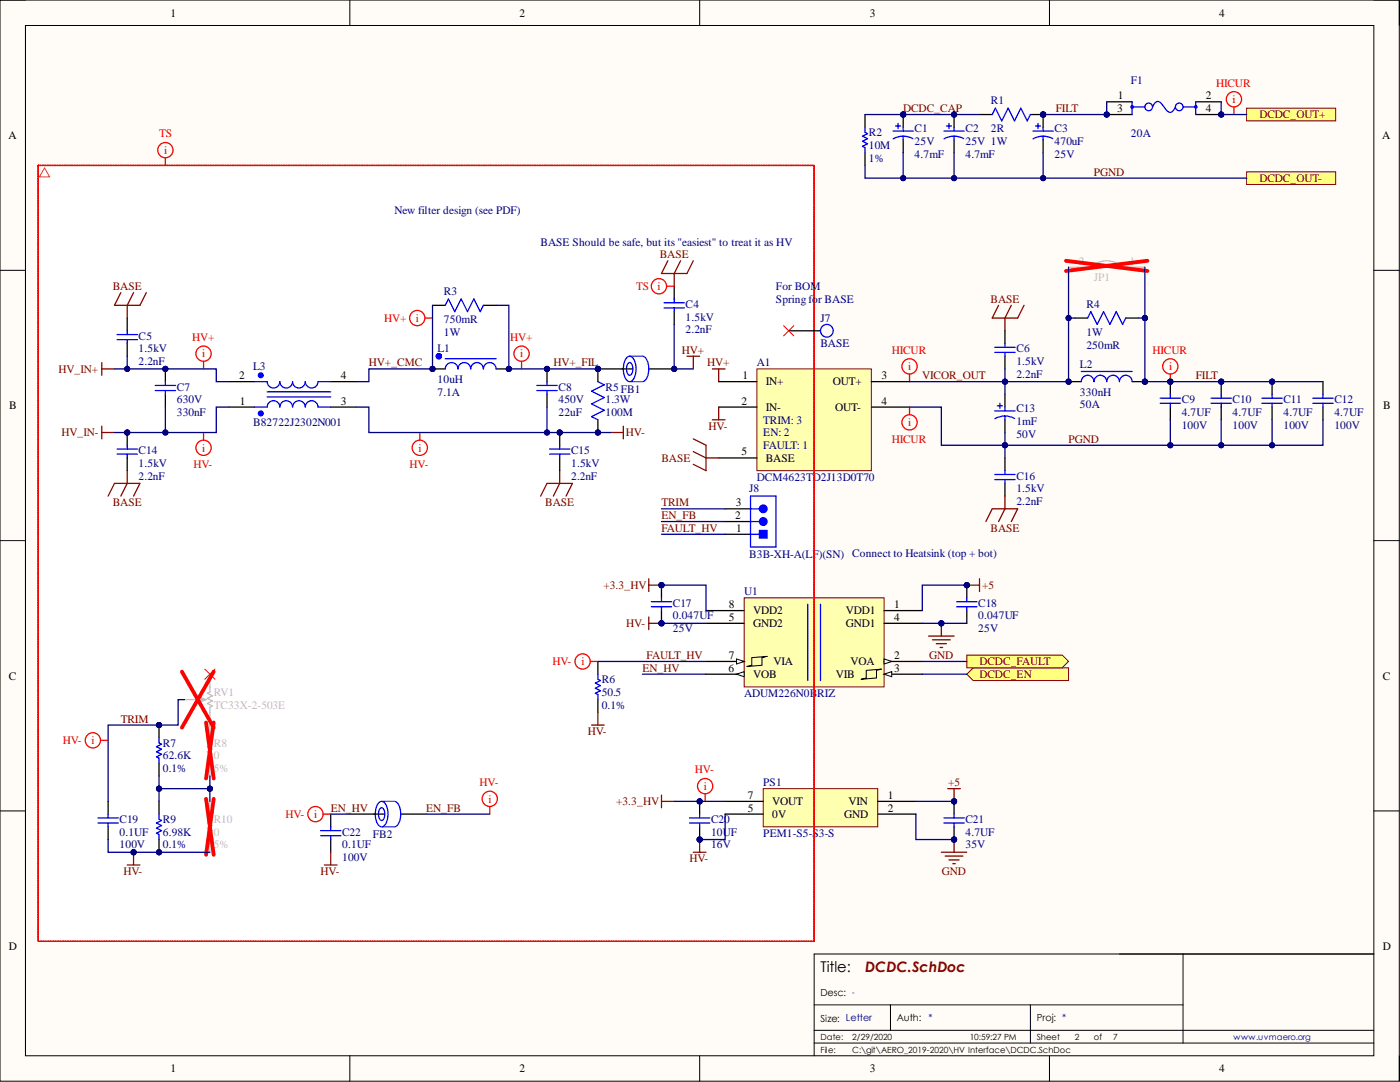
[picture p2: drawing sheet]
<svg xmlns="http://www.w3.org/2000/svg" width="279mm" height="216mm" viewBox="0 0 279 216" stroke-linecap="round" stroke-linejoin="round" font-family="sans-serif">
<defs><g id="words">
<text font-size="3" x="163.7" y="194">Title:</text>
<text font-size="2.9" fill="#800000" x="172.6" y="194">DCDC.SchDoc</text>
<g font-size="2.3">
<text x="34" y="3.3">1</text>
<text x="103.7" y="3.3">2</text>
<text x="173.6" y="3.3">3</text>
<text x="243.3" y="3.3">4</text>
<text x="223" y="22.3">3</text>
<text x="223.1" y="19.8">1</text>
<text x="240.7" y="19.8">2</text>
<text x="240.7" y="22.3">4</text>
<text x="1.7" y="27.8">A</text>
<text x="275.9" y="27.8">A</text>
<text x="47.7" y="75.6">2</text>
<text x="68" y="75.6">4</text>
<text x="148.2" y="75.6">1</text>
<text x="152.8" y="76.9">IN+</text>
<text x="166.2" y="76.9">OUT+</text>
<text x="175.9" y="75.6">3</text>
<text x="1.9" y="81.7">B</text>
<text x="47.9" y="80.7">1</text>
<text x="68" y="80.7">3</text>
<text x="148" y="80.7">2</text>
<text x="152.8" y="82">IN-</text>
<text x="166.7" y="82">OUT-</text>
<text x="175.9" y="80.7">4</text>
<text x="276" y="81.7">B</text>
<text x="148" y="90.9">5</text>
<text x="152.8" y="92.1">BASE</text>
<text x="146.8" y="101">3</text>
<text x="146.7" y="103.6">2</text>
<text x="146.9" y="106.1">1</text>
<text x="145.5" y="121.3">8</text>
<text x="145.5" y="123.9">5</text>
<text x="150.3" y="122.6">VDD2</text>
<text x="150.3" y="125.1">GND2</text>
<text x="168.8" y="122.6">VDD1</text>
<text x="168.8" y="125.1">GND1</text>
<text x="178.5" y="121.3">1</text>
<text x="178.5" y="123.9">4</text>
<text x="145.5" y="131.5">7</text>
<text x="178.5" y="131.5">2</text>
<text x="1.8" y="135.6">C</text>
<text x="145.4" y="134">6</text>
<text x="150.3" y="135.3">VOB</text>
<text x="154.4" y="132.7">VIA</text>
<text x="166.8" y="135.3">VIB</text>
<text x="169.8" y="132.7">VOA</text>
<text x="178.5" y="134">3</text>
<text x="276" y="135.6">C</text>
<text x="149.3" y="161.9">5</text>
<text x="149.3" y="159.4">7</text>
<text x="154.1" y="160.7">VOUT</text>
<text x="169.3" y="160.7">VIN</text>
<text x="177.2" y="159.4">1</text>
<text x="177.2" y="161.9">2</text>
<text x="154.1" y="163.2">0V</text>
<text x="168.5" y="163.2">GND</text>
<text x="1.8" y="189.5">D</text>
<text x="276" y="189.5">D</text>
<text x="34" y="214">1</text>
<text x="103.7" y="214">2</text>
<text x="173.6" y="214">3</text>
<text x="243.3" y="214">4</text>
</g>
<g font-size="2.3" fill="#000080">
<text x="225.7" y="16.8">F1</text>
<text x="197.8" y="20.8">R1</text>
<text x="173.4" y="29.7">10M</text>
<text x="173.4" y="27.2">R2</text>
<text x="182.5" y="28.9">25V</text>
<text x="182.5" y="26.4">C1</text>
<text x="192.7" y="28.9">25V 1W</text>
<text x="192.7" y="26.4">C2</text>
<text x="197.8" y="26.4">2R</text>
<text x="210.5" y="28.9">470uF</text>
<text x="210.5" y="26.4">C3</text>
<text x="225.7" y="27.4">20A</text>
<text x="173.4" y="32.2">1%</text>
<text x="182.5" y="31.5">4.7mF</text>
<text x="192.7" y="31.5">4.7mF</text>
<text x="210.5" y="31.5">25V</text>
<text x="78.7" y="42.7">New filter design (see PDF)</text>
<text x="107.9" y="49">BASE Should be safe, but its &quot;easiest&quot; to treat it as HV</text>
<text x="88.6" y="58.9">R3</text>
<text x="154.9" y="57.9">For BOM</text>
<text x="88.6" y="64.5">750mR</text>
<text x="136.8" y="64">1.5kV</text>
<text x="136.8" y="61.4">C4</text>
<text x="154.9" y="60.4">Spring for BASE</text>
<text x="163.7" y="64.2">J7</text>
<text x="216.8" y="61.4">R4</text>
<text x="27.7" y="70.3">1.5kV</text>
<text x="27.7" y="67.8">C5</text>
<text x="87.3" y="70.3">L1</text>
<text x="88.6" y="67">1W</text>
<text x="136.8" y="66.5">2.2nF</text>
<text x="163.7" y="69.3">BASE</text>
<text x="202.8" y="70.3">C6</text>
<text x="216.8" y="67">1W</text>
<text x="216.8" y="69.6">250mR</text>
<text x="27.7" y="72.9">2.2nF</text>
<text x="35.3" y="77.9">C7</text>
<text x="50.5" y="73.9">L3</text>
<text x="87.3" y="76.4">10uH</text>
<text x="111.4" y="77.9">C8</text>
<text x="120.8" y="77.9">R5FB1</text>
<text x="151.1" y="73.1">A1</text>
<text x="202.8" y="72.9">1.5kV</text>
<text x="202.8" y="75.4">2.2nF</text>
<text x="215.5" y="73.4">L2</text>
<text x="35.3" y="80.5">630V</text>
<text x="35.3" y="83">330nF</text>
<text x="87.3" y="78.9">7.1A</text>
<text x="111.4" y="80.5">450V</text>
<text x="111.4" y="83">22uF</text>
<text x="120.8" y="80.5">1.3W</text>
<text x="120.8" y="83">100M</text>
<text x="202.8" y="82.2">C13</text>
<text x="215.5" y="78.9">330nH</text>
<text x="215.5" y="81.5">50A</text>
<text x="235.8" y="83">4.7UF</text>
<text x="235.8" y="80.5">C9</text>
<text x="246" y="83">4.7UF</text>
<text x="246" y="80.5">C10</text>
<text x="256.2" y="83">4.7UF</text>
<text x="256.2" y="80.5">C11</text>
<text x="266.3" y="83">4.7UF</text>
<text x="266.3" y="80.5">C12</text>
<text x="50.5" y="85">B82722J2302N001</text>
<text x="152.3" y="84.5">TRIM: 3</text>
<text x="152.3" y="87.1">EN: 2</text>
<text x="152.3" y="89.6">FAULT: 1</text>
<text x="202.8" y="84.8">1mF</text>
<text x="202.8" y="87.3">50V</text>
<text x="235.8" y="85.5">100V</text>
<text x="246" y="85.5">100V</text>
<text x="256.2" y="85.5">100V</text>
<text x="266.3" y="85.5">100V</text>
<text x="27.7" y="93.2">1.5kV</text>
<text x="27.7" y="95.7">2.2nF</text>
<text x="27.7" y="90.6">C14</text>
<text x="114" y="93.2">1.5kV</text>
<text x="114" y="95.7">2.2nF</text>
<text x="114" y="90.6">C15</text>
<text x="151.1" y="95.9">DCM4623TD2J13D0T70</text>
<text x="202.8" y="95.7">C16</text>
<text x="149.5" y="98.2">J8</text>
<text x="202.8" y="98.2">1.5kV</text>
<text x="202.8" y="100.8">2.2nF</text>
<text x="149.5" y="111.4">B3B-XH-A(LF)(SN) Connect to Heatsink (top + bot)</text>
<text x="148.5" y="118.8">U1</text>
<text x="134.3" y="123.6">0.047UF</text>
<text x="134.3" y="121.1">C17</text>
<text x="195.2" y="123.6">0.047UF</text>
<text x="195.2" y="121.1">C18</text>
<text x="134.3" y="126.2">25V</text>
<text x="195.2" y="126.2">25V</text>
<text x="120.1" y="136.3">R6</text>
<text x="120.1" y="138.8">50.5</text>
<text x="120.1" y="141.4">0.1%</text>
<text x="148.5" y="139.1">ADUM226N0BRIZ</text>
<text x="32.5" y="149">R7</text>
<text x="32.5" y="151.5">62.6K</text>
<text x="32.5" y="154.1">0.1%</text>
<text x="152.3" y="156.9">PS1</text>
<text x="23.9" y="166.8">0.1UF</text>
<text x="23.9" y="164.2">C19</text>
<text x="32.5" y="166.8">6.98K</text>
<text x="32.5" y="164.2">R9</text>
<text x="68.3" y="166.8">C22</text>
<text x="74.4" y="167.3">FB2</text>
<text x="141.9" y="166.8">10UF</text>
<text x="141.9" y="164.2">C20</text>
<text x="152.3" y="167">PEM1-S5-S3-S</text>
<text x="192.7" y="166.8">4.7UF</text>
<text x="192.7" y="164.2">C21</text>
<text x="23.9" y="169.3">100V</text>
<text x="32.5" y="169.3">0.1%</text>
<text x="68.3" y="169.3">0.1UF</text>
<text x="68.3" y="171.8">100V</text>
<text x="141.9" y="169.3">16V</text>
<text x="192.7" y="169.3">35V</text>
</g>
<g font-size="2.3" fill="#f00">
<text x="242.7" y="17.3">HICUR</text>
<text x="246" y="20.6">i</text>
<text x="31.7" y="27.4">TS</text>
<text x="32.7" y="30.7">i</text>
<text x="126.9" y="57.9">TS</text>
<text x="131.3" y="57.9">i</text>
<text x="76.7" y="64.2">HV+</text>
<text x="83" y="64.2">i</text>
<text x="38.3" y="68">HV+</text>
<text x="40.4" y="71.3">i</text>
<text x="101.8" y="68">HV+</text>
<text x="103.8" y="71.3">i</text>
<text x="178" y="70.6">HICUR</text>
<text x="230" y="70.6">HICUR</text>
<text x="181.3" y="73.9">i</text>
<text x="233.3" y="73.9">i</text>
<text x="178" y="88.3">HICUR</text>
<text x="181.3" y="85">i</text>
<text x="38.6" y="93.4">HV-</text>
<text x="40.4" y="90.1">i</text>
<text x="81.7" y="93.4">HV-</text>
<text x="83.5" y="90.1">i</text>
<text x="110.3" y="132.7">HV-</text>
<text x="116" y="132.7">i</text>
<text x="12.5" y="148.5">HV-</text>
<text x="18.3" y="148.5">i</text>
<text x="138.7" y="154.3">HV-</text>
<text x="95.7" y="156.9">HV-</text>
<text x="97.5" y="160.2">i</text>
<text x="140.5" y="157.6">i</text>
<text x="57" y="163.2">HV-</text>
<text x="62.7" y="163.2">i</text>
</g>
<g font-size="2.3" fill="#800000">
<text x="180.2" y="22.3">DCDC_CAP</text>
<text x="210.7" y="22.3">FILT</text>
<text x="251.3" y="23.6">DCDC_OUT+</text>
<text x="218.3" y="35">PGND</text>
<text x="251.3" y="36.3">DCDC_OUT-</text>
<text x="131.7" y="51.5">BASE</text>
<text x="22.5" y="57.9">BASE</text>
<text x="197.7" y="60.4">BASE</text>
<text x="136.1" y="70.6">HV+</text>
<text x="11.7" y="74.4">HV_IN+</text>
<text x="73.6" y="73.1">HV+_CMC</text>
<text x="110.4" y="73.1">HV+_FIL</text>
<text x="141.2" y="73.1">HV+</text>
<text x="184.1" y="75.6">VICOR_OUT</text>
<text x="238.6" y="75.6">FILT</text>
<text x="12.3" y="87.1">HV_IN-</text>
<text x="124.9" y="87.1">HV-</text>
<text x="141.4" y="85.8">HV-</text>
<text x="213.3" y="88.3">PGND</text>
<text x="132" y="92.1">BASE</text>
<text x="22.5" y="101">BASE</text>
<text x="108.8" y="101">BASE</text>
<text x="132" y="101">TRIM</text>
<text x="132" y="103.6">EN_FB</text>
<text x="132" y="106.1">FAULT_HV</text>
<text x="197.7" y="106.1">BASE</text>
<text x="120.4" y="117.5">+3.3_HV</text>
<text x="196" y="117.5">+5</text>
<text x="125" y="125.1">HV-</text>
<text x="129.1" y="131.5">FAULT_HV</text>
<text x="185.4" y="131.5">GND</text>
<text x="128.2" y="134">EN_HV</text>
<text x="195.5" y="135.3">DCDC_EN</text>
<text x="195.5" y="132.7">DCDC_FAULT</text>
<text x="24.1" y="144.2">TRIM</text>
<text x="117.3" y="146.7">HV-</text>
<text x="66" y="161.9">EN_HV</text>
<text x="85" y="161.9">EN_FB</text>
<text x="123" y="160.7">+3.3_HV</text>
<text x="189.2" y="156.9">+5</text>
<text x="137.6" y="172.1">HV-</text>
<text x="24.6" y="174.6">HV-</text>
<text x="64" y="174.6">HV-</text>
<text x="187.9" y="174.6">GND</text>
</g>
<g font-size="2.3" fill="#bfbebc">
<text x="215.3" y="52.8">2</text>
<text x="225.4" y="52.8">1</text>
<text x="218.3" y="56.1">JP1</text>
<text x="42.7" y="138.8">RV1</text>
<text x="42.7" y="141.4">TC33X-2-503E</text>
<text x="42.7" y="149">R8</text>
<text x="42.7" y="151.5">0</text>
<text x="42.7" y="154.1">5%</text>
<text x="42.7" y="166.8">0</text>
<text x="42.7" y="164.2">R10</text>
<text x="42.7" y="169.3">5%</text>
</g>
<g font-size="1.9">
<text x="163.7" y="203.9">Size: Letter</text>
<text x="163.7" y="198.8">Desc:</text>
<text x="179" y="203.8">Auth:</text>
<text x="206.9" y="203.8">Proj: *</text>
</g>
<text font-size="1.9" fill="#000080" x="185.3" y="203.8">*</text>
<g font-size="1.7">
<text x="163.7" y="207.5">Date:</text>
<text x="170.1" y="207.5">2/29/2020</text>
<text x="193.5" y="207.5">10:59:27 PM</text>
<text x="206.9" y="207.5">Sheet</text>
<text x="214.5" y="207.5">2</text>
<text x="218.3" y="207.5">of</text>
<text x="222.1" y="207.5">7</text>
<text x="163.7" y="210.1">File:</text>
<text x="170.1" y="210.1">C:\git\AERO_2019-2020\HV Interface\DCDC.SchDoc</text>
</g>
<text font-size="1.7" fill="#000080" x="246.2" y="207.5">www.uvmaero.org</text>
<text font-size="1.5" fill="#000080" x="170.1" y="198.6">-</text>
</g></defs>
<path d="M0 0h279.3v215.7h-279.3z" fill-rule="evenodd" fill="#fffcf8"/>
<path d="M0 0h279.3v215.7h-279.3z" fill="none" stroke="#000" stroke-width=".2"/>
<path d="M5.1 5.1h269.1v205.6h-269.1z" fill-rule="evenodd" fill="#fffcf8"/>
<g fill="none" stroke="#000" stroke-width=".2">
<path d="M0 0h5.1M5.1 5.1h269.1v205.6h-269.1zM69.8 0v5.1M139.6 0v5.1M209.4 0v5.1M274.2 0h5.1v5.1M0 53.9h5.1M274.2 53.9h5.1M0 107.9h5.1M274.2 107.9h5.1M0 161.8h5.1M274.2 161.8h5.1"/>
<path d="M69.8 210.7v5M139.6 210.7v5M209.4 210.7v5M279.3 210.7v5"/>
</g>
<path d="M7.6 33h154.9v154.8h-154.9z" fill-rule="evenodd" fill="#fff"/>
<path d="M236.1 190.4v17.7M274.2 190.4h-111.7v20.3M162.5 200.5h73.6M162.5 205.6h111.7M162.5 208.1h111.7M177.7 200.5v5.1M205.6 200.5v7.6" fill="none" stroke="#000" stroke-width=".2"/>
<path d="M20.3 72.3v2.6M20.3 73.6h2.5M20.3 86.3h2.5M20.3 85v2.6M21.6 99l1.2-2.5h5.1l-1.2 2.5M25.4 93.9v2.6l-1.3 2.5M121.9 86.3h2.5M124.4 85v2.6" fill="none" stroke="#800000" stroke-width=".25"/>
<circle cx="119.3" cy="86.3" r=".51" fill="#000080"/>
<circle cx="119.3" cy="86.3" r=".51" fill="none" stroke="#000080" stroke-width=".2"/>
<circle cx="119.3" cy="73.6" r=".51" fill="#000080"/>
<circle cx="119.3" cy="73.6" r=".51" fill="none" stroke="#000080" stroke-width=".2"/>
<path d="M119.3 83.8v2.5" fill="none" stroke="#000" stroke-width=".25"/>
<circle cx="119.3" cy="86.3" r=".51" fill="#000080"/>
<circle cx="119.3" cy="86.3" r=".51" fill="none" stroke="#000080" stroke-width=".2"/>
<path d="M119.3 73.6v2.6" fill="none" stroke="#000" stroke-width=".25"/>
<circle cx="119.3" cy="73.6" r=".51" fill="#000080"/>
<circle cx="119.3" cy="73.6" r=".51" fill="none" stroke="#000080" stroke-width=".2"/>
<path d="M88.9 60.9l.6-1.2 1.3 2.5 1.2-2.5 1.3 2.5 1.3-2.5 1.2 2.5 .7-1.3M119.3 76.2l1.3 .6-2.6 1.3 2.6 1.2-2.6 1.3 2.6 1.3-2.6 1.2 1.3 .7" fill="none" stroke="#00f" stroke-width=".25"/>
<path d="M86.3 60.9h2.6M96.5 60.9h2.5" fill="none" stroke="#000" stroke-width=".25"/>
<circle cx="109.2" cy="73.6" r=".51" fill="#000080"/>
<circle cx="109.2" cy="73.6" r=".51" fill="none" stroke="#000080" stroke-width=".2"/>
<path d="M109.2 73.6v2.6M109.2 78.7v2.5" fill="none" stroke="#000" stroke-width=".25"/>
<circle cx="109.2" cy="73.6" r=".51" fill="#000080"/>
<circle cx="109.2" cy="73.6" r=".51" fill="none" stroke="#000080" stroke-width=".2"/>
<path d="M107.1 76.9h4.1M107.1 77.9h4.1M109.2 76.2v.7M109.2 77.9v.8" fill="none" stroke="#00f" stroke-width=".25"/>
<circle cx="33" cy="73.6" r=".51" fill="#000080"/>
<circle cx="33" cy="73.6" r=".51" fill="none" stroke="#000080" stroke-width=".2"/>
<path d="M33 73.6v2.6M33 78.7v2.5" fill="none" stroke="#000" stroke-width=".25"/>
<circle cx="33" cy="73.6" r=".51" fill="#000080"/>
<circle cx="33" cy="73.6" r=".51" fill="none" stroke="#000080" stroke-width=".2"/>
<path d="M31 76.9h4M31 77.9h4M33 76.2v.7M33 77.9v.8" fill="none" stroke="#00f" stroke-width=".25"/>
<path d="M133.3 52l-1.3 2.6h5.1l1.3-2.6M135.8 52l-1.2 2.6v2.5M142.2 73.6h2.5M143.4 73.6v2.6M199.3 60.9l-1.3 2.6h5.1l1.3-2.6M201.8 60.9l-1.2 2.6v2.5M107.9 99l1.3-2.5h5l-1.2 2.5M111.7 93.9v2.6l-1.3 2.5M142.2 83.8h2.5M143.4 81.2v2.6M200.6 99v2.5l-1.3 2.6M196.7 104.1l1.3-2.6h5.1l-1.3 2.6" fill="none" stroke="#800000" stroke-width=".25"/>
<path d="M151.1 73.6h22.8v20.3h-22.8z" fill-rule="evenodd" fill="#ffffb0"/>
<path d="M151.1 73.6h22.8v20.3h-22.8z" fill="none" stroke="#800000" stroke-width=".2"/>
<path d="M143.4 76.2h7.7M173.9 76.2h7.6M143.4 81.2h7.7M143.4 91.4h7.7M173.9 81.2h7.6" fill="none" stroke="#000" stroke-width=".25"/>
<path d="M25.4 172.6h2.5M26.7 170.1v2.5" fill="none" stroke="#800000" stroke-width=".25"/>
<circle cx="26.7" cy="170.1" r=".51" fill="#000080"/>
<circle cx="26.7" cy="170.1" r=".51" fill="none" stroke="#000080" stroke-width=".2"/>
<path d="M21.6 159.9v2.5M21.6 165v2.5M66 162.4v2.6M66 167.5v2.6M69.8 162.4h6.9M80 162.4h5" fill="none" stroke="#000" stroke-width=".25"/>
<path d="M78.8 159.9a2.3 2.3 0 0 1 1.2 2.4 2.51 2.51 0 0 1-1.2 2.7M19.5 164.2h4.1M19.5 163.2h4.1M21.6 162.4v.8M21.6 164.2v.8M64 166.8h4M64 165.7h4M66 165v.7M66 166.8v.7M75.5 162.4a.93 .93 0 0 1 .8-1.2 1.77 1.77 0 0 1-.1 2.5 .93 .93 0 0 1-.7-1.1M76.4 165a2.86 2.86 0 0 0 1-2.9 2.42 2.42 0 0 0-1.1-2.2 1.18 1.18 0 0 0-1.2 1 4 4 0 0 0 .6 3.9l.4 .2" fill="none" stroke="#00f" stroke-width=".25"/>
<path d="M76.2 159.9h2.5M76.2 165h2.5" fill="none" stroke="#33f" stroke-width=".25"/>
<path d="M138.4 87.6l2.5 1.2v5.1l-2.5-1.3M138.4 90.1l2.5 1.3h2.5M64.7 172.6h2.6M66 170.1v2.5" fill="none" stroke="#800000" stroke-width=".25"/>
<circle cx="132" cy="124.4" r=".51" fill="#000080"/>
<circle cx="132" cy="124.4" r=".51" fill="none" stroke="#000080" stroke-width=".2"/>
<circle cx="132" cy="116.8" r=".51" fill="#000080"/>
<circle cx="132" cy="116.8" r=".51" fill="none" stroke="#000080" stroke-width=".2"/>
<path d="M132 121.8v2.6" fill="none" stroke="#000" stroke-width=".25"/>
<circle cx="132" cy="124.4" r=".51" fill="#000080"/>
<circle cx="132" cy="124.4" r=".51" fill="none" stroke="#000080" stroke-width=".2"/>
<path d="M132 116.8v2.5" fill="none" stroke="#000" stroke-width=".25"/>
<circle cx="132" cy="116.8" r=".51" fill="#000080"/>
<circle cx="132" cy="116.8" r=".51" fill="none" stroke="#000080" stroke-width=".2"/>
<path d="M132 119.3v.8M130 120.1h4M130 121.1h4M132 121.1v.7" fill="none" stroke="#00f" stroke-width=".25"/>
<circle cx="192.9" cy="116.8" r=".51" fill="#000080"/>
<circle cx="192.9" cy="116.8" r=".51" fill="none" stroke="#000080" stroke-width=".2"/>
<path d="M192.9 116.8v2.5M192.9 121.8v2.6" fill="none" stroke="#000" stroke-width=".25"/>
<circle cx="192.9" cy="116.8" r=".51" fill="#000080"/>
<circle cx="192.9" cy="116.8" r=".51" fill="none" stroke="#000080" stroke-width=".2"/>
<path d="M192.9 119.3v.8M190.9 120.1h4.1M190.9 121.1h4.1M192.9 121.1v.7" fill="none" stroke="#00f" stroke-width=".25"/>
<path d="M129.5 115.5v2.5M129.5 116.8h2.5" fill="none" stroke="#800000" stroke-width=".25"/>
<circle cx="132" cy="116.8" r=".51" fill="#000080"/>
<circle cx="132" cy="116.8" r=".51" fill="none" stroke="#000080" stroke-width=".2"/>
<path d="M129.5 123.1v2.5M129.5 124.4h2.5" fill="none" stroke="#800000" stroke-width=".25"/>
<circle cx="132" cy="124.4" r=".51" fill="#000080"/>
<circle cx="132" cy="124.4" r=".51" fill="none" stroke="#000080" stroke-width=".2"/>
<path d="M148.5 119.3h27.9v17.8h-27.9z" fill-rule="evenodd" fill="#ffffb0"/>
<path d="M148.5 119.3h27.9v17.8h-27.9z" fill="none" stroke="#800000" stroke-width=".2"/>
<path d="M140.9 121.8h7.6M140.9 132h7.6M176.4 121.8h7.7" fill="none" stroke="#000" stroke-width=".25"/>
<path d="M147 131.5l1.5 .5-1.5 .5z" fill="#f8fcff"/>
<path d="M147 131.5l1.5 .5-1.5 .5zM150 131.2l3.1-.2-1 .2v1.5l-3.1 .3 1-.3z" fill="none" stroke="#000" stroke-width=".2"/>
<path d="M176.4 134.5h7.7" fill="none" stroke="#000" stroke-width=".25"/>
<path d="M176.4 134.5l1.6-.5v1z" fill="#f8fcff"/>
<path d="M172.9 133.8l3-.3-1 .3v1.5l-3 .2 1-.2zM176.4 134.5l1.6-.5v1z" fill="none" stroke="#000" stroke-width=".2"/>
<path d="M140.9 134.5h7.6" fill="none" stroke="#000" stroke-width=".25"/>
<path d="M147 134.5l1.5-.5v1z" fill="#f8fcff"/>
<path d="M147 134.5l1.5-.5v1z" fill="none" stroke="#000" stroke-width=".2"/>
<path d="M176.4 132h7.7" fill="none" stroke="#000" stroke-width=".25"/>
<path d="M176.4 131.5l1.6 .5-1.6 .5z" fill="#f8fcff"/>
<path d="M176.4 131.5l1.6 .5-1.6 .5z" fill="none" stroke="#000" stroke-width=".2"/>
<path d="M140.9 124.4h7.6M176.4 124.4h7.7" fill="none" stroke="#000" stroke-width=".25"/>
<path d="M161.2 120.6v15.2M163.7 120.6v15.2" fill="none" stroke="#00f" stroke-width=".25"/>
<path d="M192.9 134.5l1.3-1.2h19.1v2.5h-19.1z" fill-rule="evenodd" fill="#ffff80"/>
<path d="M192.9 134.5l1.3-1.2h19.1v2.5h-19.1z" fill="none" stroke="#800000" stroke-width=".2"/>
<path d="M192.9 130.7h19.1l1.3 1.3-1.3 1.3h-19.1z" fill-rule="evenodd" fill="#ffff80"/>
<path d="M192.9 130.7h19.1l1.3 1.3-1.3 1.3h-19.1z" fill="none" stroke="#800000" stroke-width=".2"/>
<path d="M192.9 116.8h2.6M195.5 115.5v2.5" fill="none" stroke="#800000" stroke-width=".25"/>
<circle cx="192.9" cy="116.8" r=".51" fill="#000080"/>
<circle cx="192.9" cy="116.8" r=".51" fill="none" stroke="#000080" stroke-width=".2"/>
<path d="M185.3 126.9h5.1M186.1 127.7h3.5M186.8 128.4h2.1M187.6 129.2h.5M187.9 124.4v2.5" fill="none" stroke="#800000" stroke-width=".25"/>
<circle cx="187.9" cy="124.4" r=".51" fill="#000080"/>
<circle cx="187.9" cy="124.4" r=".51" fill="none" stroke="#000080" stroke-width=".2"/>
<path d="M144.7 106.6h5.1M144.7 104.1h5.1M144.7 101.5h5.1M119.3 132v2.5M119.3 139.6v2.5" fill="none" stroke="#000" stroke-width=".25"/>
<path d="M149.8 101.5h1.8M119.3 134.5v1l.5 .3-1 .5 1 .5-1 .5 1 .5-1 .5 .5 .3v1" fill="none" stroke="#00f" stroke-width=".25"/>
<path d="M118 144.7h2.6M119.3 142.1v2.6" fill="none" stroke="#800000" stroke-width=".25"/>
<circle cx="152.3" cy="101.5" r=".76" fill="#00f"/>
<g fill="none" stroke="#00f" stroke-width=".25">
<path d="M149.8 104.1h1.8"/>
<circle cx="152.3" cy="101.5" r=".76"/>
</g>
<circle cx="152.3" cy="104.1" r=".76" fill="#00f"/>
<g fill="none" stroke="#00f" stroke-width=".25">
<path d="M149.8 106.6h1.8"/>
<circle cx="152.3" cy="104.1" r=".76"/>
</g>
<path d="M151.6 105.8h1.5v1.6h-1.5z" fill-rule="evenodd" fill="#00f"/>
<path d="M149.8 99h5.1v10.1h-5.1zM151.6 105.8h1.5v1.6h-1.5z" fill="none" stroke="#00f" stroke-width=".25"/>
<path d="M24.1 58.4l-1.3 2.5h5.1l1.3-2.5M26.7 58.4l-1.3 2.5v2.6" fill="none" stroke="#800000" stroke-width=".25"/>
<circle cx="139.6" cy="167.5" r=".51" fill="#000080"/>
<circle cx="139.6" cy="167.5" r=".51" fill="none" stroke="#000080" stroke-width=".2"/>
<circle cx="139.6" cy="159.9" r=".51" fill="#000080"/>
<circle cx="139.6" cy="159.9" r=".51" fill="none" stroke="#000080" stroke-width=".2"/>
<path d="M139.6 165v2.5" fill="none" stroke="#000" stroke-width=".25"/>
<circle cx="139.6" cy="167.5" r=".51" fill="#000080"/>
<circle cx="139.6" cy="167.5" r=".51" fill="none" stroke="#000080" stroke-width=".2"/>
<path d="M139.6 159.9v2.5" fill="none" stroke="#000" stroke-width=".25"/>
<circle cx="139.6" cy="159.9" r=".51" fill="#000080"/>
<circle cx="139.6" cy="159.9" r=".51" fill="none" stroke="#000080" stroke-width=".2"/>
<path d="M137.6 163.2h4.1M137.6 164.2h4.1M139.6 162.4v.8M139.6 164.2v.8" fill="none" stroke="#00f" stroke-width=".25"/>
<circle cx="190.4" cy="167.5" r=".51" fill="#000080"/>
<circle cx="190.4" cy="167.5" r=".51" fill="none" stroke="#000080" stroke-width=".2"/>
<circle cx="190.4" cy="159.9" r=".51" fill="#000080"/>
<circle cx="190.4" cy="159.9" r=".51" fill="none" stroke="#000080" stroke-width=".2"/>
<path d="M190.4 165v2.5" fill="none" stroke="#000" stroke-width=".25"/>
<circle cx="190.4" cy="167.5" r=".51" fill="#000080"/>
<circle cx="190.4" cy="167.5" r=".51" fill="none" stroke="#000080" stroke-width=".2"/>
<path d="M190.4 159.9v2.5" fill="none" stroke="#000" stroke-width=".25"/>
<circle cx="190.4" cy="159.9" r=".51" fill="#000080"/>
<circle cx="190.4" cy="159.9" r=".51" fill="none" stroke="#000080" stroke-width=".2"/>
<path d="M188.4 163.2h4M188.4 164.2h4M190.4 162.4v.8M190.4 164.2v.8" fill="none" stroke="#00f" stroke-width=".25"/>
<path d="M152.3 157.4h22.9v7.6h-22.9z" fill-rule="evenodd" fill="#ffffb0"/>
<path d="M152.3 157.4h22.9v7.6h-22.9z" fill="none" stroke="#800000" stroke-width=".2"/>
<path d="M144.7 159.9h7.6M175.2 159.9h7.6M144.7 162.4h7.6M175.2 162.4h7.6" fill="none" stroke="#000" stroke-width=".25"/>
<path d="M187.9 170.1h5M188.6 170.8h3.6M189.4 171.6h2M190.1 172.3h.6M190.4 167.5v2.6" fill="none" stroke="#800000" stroke-width=".25"/>
<circle cx="190.4" cy="167.5" r=".51" fill="#000080"/>
<circle cx="190.4" cy="167.5" r=".51" fill="none" stroke="#000080" stroke-width=".2"/>
<path d="M189.1 157.4h2.6M190.4 157.4v2.5" fill="none" stroke="#800000" stroke-width=".25"/>
<circle cx="190.4" cy="159.9" r=".51" fill="#000080"/>
<circle cx="190.4" cy="159.9" r=".51" fill="none" stroke="#000080" stroke-width=".2"/>
<path d="M132 158.6v2.6M132 159.9h2.6M138.4 170.1h2.5M139.6 167.5v2.6" fill="none" stroke="#800000" stroke-width=".25"/>
<circle cx="139.6" cy="167.5" r=".51" fill="#000080"/>
<circle cx="139.6" cy="167.5" r=".51" fill="none" stroke="#000080" stroke-width=".2"/>
<path d="M45.7 76.2h5.1M66 76.2h5.1M45.7 81.2h5.1M66 81.2h5.1" fill="none" stroke="#000" stroke-width=".25"/>
<path d="M50.8 76.2h2.5a1.27 1.27 0 0 0 1.3 1.2 1.27 1.27 0 0 0 1.3-1.2 1.27 1.27 0 0 0 1.2 1.2 1.27 1.27 0 0 0 1.3-1.2 1.27 1.27 0 0 0 1.3 1.2 1.27 1.27 0 0 0 1.2-1.2 1.27 1.27 0 0 0 1.3 1.2 1.27 1.27 0 0 0 1.3-1.2h2.5M53.3 79.2h12.7M53.3 78.2h12.7M50.8 81.2h2.5a1.27 1.27 0 0 1 1.3-1.2 1.27 1.27 0 0 1 1.3 1.2 1.27 1.27 0 0 1 1.2-1.2 1.27 1.27 0 0 1 1.3 1.2 1.27 1.27 0 0 1 1.3-1.2 1.27 1.27 0 0 1 1.2 1.2 1.27 1.27 0 0 1 1.3-1.2 1.27 1.27 0 0 1 1.3 1.2h2.5" fill="none" stroke="#00f" stroke-width=".25"/>
<circle cx="52" cy="82.5" r=".51" fill="#00f"/>
<circle cx="52" cy="82.5" r=".51" fill="none" stroke="#00f" stroke-width=".2"/>
<circle cx="52" cy="74.9" r=".51" fill="#00f"/>
<circle cx="52" cy="74.9" r=".51" fill="none" stroke="#00f" stroke-width=".2"/>
<path d="M213.3 53.3h5a2.28 2.28 0 0 1 2.6-1.3 2.27 2.27 0 0 1 2.5 1.3h5.1" fill="none" stroke="#bfbebc" stroke-width=".25"/>
<path d="M212.7 52l16.3 2.1M229 52l-16.3 2.1" fill="none" stroke="#f00" stroke-width=".76"/>
<g fill="none" stroke="#f00" stroke-width=".25">
<path d="M33 31.5v1.5M40.6 72.1v1.5M84.8 63.5h1.5M104.1 72.1v1.5M40.6 86.3v1.5M83.8 86.3v1.5M117.8 132h1.5M20.1 147.7h1.5M140.7 158.4v1.5M64.5 162.4h1.5M97.7 160.9v1.5"/>
<circle cx="33" cy="30" r="1.52"/>
<circle cx="40.6" cy="70.6" r="1.52"/>
<circle cx="83.3" cy="63.5" r="1.52"/>
<circle cx="104.1" cy="70.6" r="1.52"/>
<circle cx="40.6" cy="89.4" r="1.52"/>
<circle cx="83.8" cy="89.4" r="1.52"/>
<circle cx="116.3" cy="132" r="1.52"/>
<circle cx="18.5" cy="147.7" r="1.52"/>
<circle cx="97.7" cy="159.4" r="1.52"/>
<circle cx="140.7" cy="156.9" r="1.52"/>
<circle cx="63" cy="162.4" r="1.52"/>
</g>
<path d="M7.6 187.6l.1 .2zM7.6 187.2l.1 .3zM7.6 186.9l.1 .2zM7.6 186.6l.1 .2zM7.6 186.2l.1 .3zM7.6 185.9l.1 .2zM7.6 185.5l.1 .3zM7.6 185.2l.1 .3zM7.6 184.9l.1 .2zM7.6 184.5l.1 .3zM7.6 184.2l.1 .2zM7.6 183.8l.1 .3zM7.6 183.5l.1 .3zM7.6 183.2l.1 .2zM7.6 182.8l.1 .3zM7.6 182.5l.1 .2zM7.6 182.2l.1 .2zM7.6 181.8l.1 .3zM7.6 181.5l.1 .2zM7.6 181.1l.1 .3zM7.6 180.8l.1 .3zM7.6 180.5l.1 .2zM7.6 180.1l.1 .3zM7.6 179.8l.1 .2zM7.6 179.4l.1 .3zM7.6 179.1l.1 .3zM7.6 178.8l.1 .2zM7.6 178.4l.1 .3zM7.6 178.1l.1 .2zM7.6 177.8l.1 .2zM7.6 177.4l.1 .3zM7.6 177.1l.1 .2zM7.6 176.7l.1 .3zM7.6 176.4l.1 .3zM7.6 176.1l.1 .2zM7.6 175.7l.1 .3zM7.6 175.4l.1 .2zM7.6 175l.1 .3zM7.6 174.7l.1 .3zM7.6 174.4l.1 .2zM7.6 174l.1 .3zM7.6 173.7l.1 .2zM7.6 173.4l.1 .2zM7.6 173l.1 .3zM7.6 172.7l.1 .2zM7.6 172.3l.1 .3zM7.6 172l.1 .3zM7.6 171.7l.1 .2zM7.6 171.3l.1 .3zM7.6 171l.1 .2zM7.6 170.7l.1 .2zM7.6 170.3l.1 .3zM7.6 170l.1 .2zM7.6 169.6l.1 .3zM7.6 169.3l.1 .3zM7.6 169l.1 .2zM7.6 168.6l.1 .3zM7.6 168.3l.1 .2zM7.6 167.9l.1 .3zM7.6 167.6l.1 .3zM7.6 167.3l.1 .2zM7.6 166.9l.1 .3zM7.6 166.6l.1 .2zM7.6 166.3l.1 .2zM7.6 165.9l.1 .3zM7.6 165.6l.1 .2zM7.6 165.2l.1 .3zM7.6 164.9l.1 .3zM7.6 164.6l.1 .2zM7.6 164.2l.1 .3zM7.6 163.9l.1 .2zM7.6 163.5l.1 .3zM7.6 163.2l.1 .3zM7.6 162.9l.1 .2zM7.6 162.5l.1 .3zM7.6 162.2l.1 .2zM7.6 161.9l.1 .2zM7.6 161.5l.1 .3zM7.6 161.2l.1 .2zM7.6 160.8l.1 .3zM7.6 160.5l.1 .3zM7.6 160.2l.1 .2zM7.6 159.8l.1 .3zM7.6 159.5l.1 .2zM7.6 159.1l.1 .3zM7.6 158.8l.1 .3zM7.6 158.5l.1 .2zM7.6 158.1l.1 .3zM7.6 157.8l.1 .2zM7.6 157.5l.1 .2zM7.6 157.1l.1 .3zM7.6 156.8l.1 .2zM7.6 156.4l.1 .3zM7.6 156.1l.1 .3zM7.6 155.8l.1 .2zM7.6 155.4l.1 .3zM7.6 155.1l.1 .2zM7.6 154.7l.1 .3zM7.6 154.4l.1 .3zM7.6 154.1l.1 .2zM7.6 153.7l.1 .3zM7.6 153.4l.1 .2zM7.6 153.1l.1 .2zM7.6 152.7l.1 .3zM7.6 152.4l.1 .2zM7.6 152l.1 .3zM7.6 151.7l.1 .3zM7.6 151.4l.1 .2zM7.6 151l.1 .3zM7.6 150.7l.1 .2zM7.6 150.3l.1 .3zM7.6 150l.1 .3zM7.6 149.7l.1 .2zM7.6 149.3l.1 .3zM7.6 149l.1 .2zM7.6 148.7l.1 .2zM7.6 148.3l.1 .3zM7.6 148l.1 .2zM7.6 147.6l.1 .3zM7.6 147.3l.1 .3zM7.6 147l.1 .2zM7.6 146.6l.1 .3zM7.6 146.3l.1 .2zM7.6 145.9l.1 .3zM7.6 145.6l.1 .3zM7.6 145.3l.1 .2zM7.6 144.9l.1 .3zM7.6 144.6l.1 .2zM7.6 144.3l.1 .2zM7.6 143.9l.1 .3zM7.6 143.6l.1 .2zM7.6 143.2l.1 .3zM7.6 142.9l.1 .3zM7.6 142.6l.1 .2zM7.6 142.2l.1 .3zM7.6 141.9l.1 .2zM7.6 141.5l.1 .3zM7.6 141.2l.1 .3zM7.6 140.9l.1 .2zM7.6 140.5l.1 .3zM7.6 140.2l.1 .2zM7.6 139.9l.1 .2zM7.6 139.5l.1 .3zM7.6 139.2l.1 .2zM7.6 138.8l.1 .3zM7.6 138.5l.1 .3zM7.6 138.2l.1 .2zM7.6 137.8l.1 .3zM7.6 137.5l.1 .2zM7.6 137.1l.1 .3zM7.6 136.8l.1 .3zM7.6 136.5l.1 .2zM7.6 136.1l.1 .3zM7.6 135.8l.1 .2zM7.6 135.5l.1 .2zM7.6 135.1l.1 .3zM7.6 134.8l.1 .2zM7.6 134.4l.1 .3zM7.6 134.1l.1 .3zM7.6 133.8l.1 .2zM7.6 133.4l.1 .3zM7.6 133.1l.1 .2zM7.6 132.7l.1 .3zM7.6 132.4l.1 .3zM7.6 132.1l.1 .2zM7.6 131.7l.1 .3zM7.6 131.4l.1 .2zM7.6 131.1l.1 .2zM7.6 130.7l.1 .3zM7.6 130.4l.1 .2zM7.6 130l.1 .3zM7.6 129.7l.1 .3zM7.6 129.4l.1 .2zM7.6 129l.1 .3zM7.6 128.7l.1 .2zM7.6 128.4l.1 .2zM7.6 128l.1 .3zM7.6 127.7l.1 .2zM7.6 127.3l.1 .3zM7.6 127l.1 .3zM7.6 126.7l.1 .2zM7.6 126.3l.1 .3zM7.6 126l.1 .2zM7.6 125.6l.1 .3zM7.6 125.3l.1 .3zM7.6 125l.1 .2zM7.6 124.6l.1 .3zM7.6 124.3l.1 .2zM7.6 124l.1 .2zM7.6 123.6l.1 .3zM7.6 123.3l.1 .2zM7.6 122.9l.1 .3zM7.6 122.6l.1 .3zM7.6 122.3l.1 .2zM7.6 121.9l.1 .3zM7.6 121.6l.1 .2zM7.6 121.2l.1 .3zM7.6 120.9l.1 .3zM7.6 120.6l.1 .2zM7.6 120.2l.1 .3zM7.6 119.9l.1 .2zM7.6 119.6l.1 .2zM7.6 119.2l.1 .3zM7.6 118.9l.1 .2zM7.6 118.5l.1 .3zM7.6 118.2l.1 .3zM7.6 117.9l.1 .2zM7.6 117.5l.1 .3zM7.6 117.2l.1 .2zM7.6 116.8l.1 .3zM7.6 116.5l.1 .3zM7.6 116.2l.1 .2zM7.6 115.8l.1 .3zM7.6 115.5l.1 .2zM7.6 115.2l.1 .2zM7.6 114.8l.1 .3zM7.6 114.5l.1 .2zM7.6 114.1l.1 .3zM7.6 113.8l.1 .3zM7.6 113.5l.1 .2zM7.6 113.1l.1 .3zM7.6 112.8l.1 .2zM7.6 112.4l.1 .3zM7.6 112.1l.1 .3zM7.6 111.8l.1 .2zM7.6 111.4l.1 .3zM7.6 111.1l.1 .2zM7.6 110.8l.1 .2zM7.6 110.4l.1 .3zM7.6 110.1l.1 .2zM7.6 109.7l.1 .3zM7.6 109.4l.1 .3zM7.6 109.1l.1 .2zM7.6 108.7l.1 .3zM7.6 108.4l.1 .2zM7.6 108l.1 .3zM7.6 107.7l.1 .3zM7.6 107.4l.1 .2zM7.6 107l.1 .3zM7.6 106.7l.1 .2zM7.6 106.4l.1 .2zM7.6 106l.1 .3zM7.6 105.7l.1 .2zM7.6 105.3l.1 .3zM7.6 105l.1 .3zM7.6 104.7l.1 .2zM7.6 104.3l.1 .3zM7.6 104l.1 .2zM7.6 103.6l.1 .3zM7.6 103.3l.1 .3zM7.6 103l.1 .2zM7.6 102.6l.1 .3zM7.6 102.3l.1 .2zM7.6 102l.1 .2zM7.6 101.6l.1 .3zM7.6 101.3l.1 .2zM7.6 100.9l.1 .3zM7.6 100.6l.1 .3zM7.6 100.3l.1 .2zM7.6 99.9l.1 .3zM7.6 99.6l.1 .2zM7.6 99.2l.1 .3zM7.6 98.9l.1 .3zM7.6 98.6l.1 .2zM7.6 98.2l.1 .3zM7.6 97.9l.1 .2zM7.6 97.6l.1 .2zM7.6 97.2l.1 .3zM7.6 96.9l.1 .2zM7.6 96.5l.1 .3zM7.6 96.2l.1 .3zM7.6 95.9l.1 .2zM7.6 95.5l.1 .3zM7.6 95.2l.1 .2zM7.6 94.8l.1 .3zM7.6 94.5l.1 .3zM7.6 94.2l.1 .2zM7.6 93.8l.1 .3zM7.6 93.5l.1 .2zM7.6 93.2l.1 .2zM7.6 92.8l.1 .3zM7.6 92.5l.1 .2zM7.6 92.1l.1 .3zM7.6 91.8l.1 .3zM7.6 91.5l.1 .2zM7.6 91.1l.1 .3zM7.6 90.8l.1 .2zM7.6 90.4l.1 .3zM7.6 90.1l.1 .3zM7.6 89.8l.1 .2zM7.6 89.4l.1 .3zM7.6 89.1l.1 .2zM7.6 88.8l.1 .2zM7.6 88.4l.1 .3zM7.6 88.1l.1 .2zM7.6 87.7l.1 .3zM7.6 87.4l.1 .3zM7.6 87.1l.1 .2zM7.6 86.7l.1 .3zM7.6 86.4l.1 .2zM7.6 86.1l.1 .2zM7.6 85.7l.1 .3zM7.6 85.4l.1 .2zM7.6 85l.1 .3zM7.6 84.7l.1 .3zM7.6 84.4l.1 .2zM7.6 84l.1 .3zM7.6 83.7l.1 .2zM7.6 83.3l.1 .3zM7.6 83l.1 .3zM7.6 82.7l.1 .2zM7.6 82.3l.1 .3zM7.6 82l.1 .2zM7.6 81.7l.1 .2zM7.6 81.3l.1 .3zM7.6 81l.1 .2zM7.6 80.6l.1 .3zM7.6 80.3l.1 .3zM7.6 80l.1 .2zM7.6 79.6l.1 .3zM7.6 79.3l.1 .2zM7.6 78.9l.1 .3zM7.6 78.6l.1 .3zM7.6 78.3l.1 .2zM7.6 77.9l.1 .3zM7.6 77.6l.1 .2zM7.6 77.3l.1 .2zM7.6 76.9l.1 .3zM7.6 76.6l.1 .2zM7.6 76.2l.1 .3zM7.6 75.9l.1 .3zM7.6 75.6l.1 .2zM7.6 75.2l.1 .3zM7.6 74.9l.1 .2zM7.6 74.5l.1 .3zM7.6 74.2l.1 .3zM7.6 73.9l.1 .2zM7.6 73.5l.1 .3zM7.6 73.2l.1 .2zM7.6 72.9l.1 .2zM7.6 72.5l.1 .3zM7.6 72.2l.1 .2zM7.6 71.8l.1 .3zM7.6 71.5l.1 .3zM7.6 71.2l.1 .2zM7.6 70.8l.1 .3zM7.6 70.5l.1 .2zM7.6 70.1l.1 .3zM7.6 69.8l.1 .3zM7.6 69.5l.1 .2zM7.6 69.1l.1 .3zM7.6 68.8l.1 .2zM7.6 68.5l.1 .2zM7.6 68.1l.1 .3zM7.6 67.8l.1 .2zM7.6 67.4l.1 .3zM7.6 67.1l.1 .3zM7.6 66.8l.1 .2zM7.6 66.4l.1 .3zM7.6 66.1l.1 .2zM7.6 65.7l.1 .3zM7.6 65.4l.1 .3zM7.6 65.1l.1 .2zM7.6 64.7l.1 .3zM7.6 64.4l.1 .2zM7.6 64.1l.1 .2zM7.6 63.7l.1 .3zM7.6 63.4l.1 .2zM7.6 63l.1 .3zM7.6 62.7l.1 .3zM7.6 62.4l.1 .2zM7.6 62l.1 .3zM7.6 61.7l.1 .2zM7.6 61.3l.1 .3zM7.6 61l.1 .3zM7.6 60.7l.1 .2zM7.6 60.3l.1 .3zM7.6 60l.1 .2zM7.6 59.7l.1 .2zM7.6 59.3l.1 .3zM7.6 59l.1 .2zM7.6 58.6l.1 .3zM7.6 58.3l.1 .3zM7.6 58l.1 .2zM7.6 57.6l.1 .3zM7.6 57.3l.1 .2zM7.6 56.9l.1 .3zM7.6 56.6l.1 .3zM7.6 56.3l.1 .2zM7.6 55.9l.1 .3zM7.6 55.6l.1 .2zM7.6 55.3l.1 .2zM7.6 54.9l.1 .3zM7.6 54.6l.1 .2zM7.6 54.2l.1 .3zM7.6 53.9l.1 .3zM7.6 53.6l.1 .2zM7.6 53.2l.1 .3zM7.6 52.9l.1 .2zM7.6 52.5l.1 .3zM7.6 52.2l.1 .3zM7.6 51.9l.1 .2zM7.6 51.5l.1 .3zM7.6 51.2l.1 .2zM7.6 50.9l.1 .2zM7.6 50.5l.1 .3zM7.6 50.2l.1 .2zM7.6 49.8l.1 .3zM7.6 49.5l.1 .3zM7.6 49.2l.1 .2zM7.6 48.8l.1 .3zM7.6 48.5l.1 .2zM7.6 48.1l.1 .3zM7.6 47.8l.1 .3zM7.6 47.5l.1 .2zM7.6 47.1l.1 .3zM7.6 46.8l.1 .2zM7.6 46.5l.1 .2zM7.6 46.1l.1 .3zM7.6 45.8l.1 .2zM7.6 45.4l.1 .3zM7.6 45.1l.1 .3zM7.6 44.8l.1 .2zM7.6 44.4l.1 .3zM7.6 44.1l.1 .2zM7.6 43.8l.1 .2zM7.6 43.4l.1 .3zM7.6 43.1l.1 .2zM7.6 42.7l.1 .3zM7.6 42.4l.1 .3zM7.6 42.1l.1 .2zM7.6 41.7l.1 .3zM7.6 41.4l.1 .2zM7.6 41l.1 .3zM7.6 40.7l.1 .3zM7.6 40.4l.1 .2zM7.6 40l.1 .3zM7.6 39.7l.1 .2zM7.6 39.4l.1 .2zM7.6 39l.1 .3zM7.6 38.7l.1 .2zM7.6 38.3l.1 .3zM7.6 38l.1 .3zM7.6 37.7l.1 .2zM7.6 37.3l.1 .3zM7.6 37l.1 .2zM7.6 36.6l.1 .3zM7.6 36.3l.1 .3zM7.6 36l.1 .2zM7.6 35.6l.1 .3zM7.6 35.3l.1 .2zM7.6 35l.1 .2zM7.6 34.6l.1 .3zM7.6 34.3l.1 .2zM7.6 33.9l.1 .3zM7.6 33.6l.1 .3zM7.6 33.3l.1 .2zM7.6 33h.1v.2zM7.8 33h.2zM8.1 33h.3zM8.5 33h.2zM8.8 33h.3zM9.1 33h.3zM9.5 33h.2zM9.8 33h.3zM10.2 33h.2zM10.5 33h.3zM10.8 33h.3zM11.2 33h.2zM11.5 33h.3zM11.9 33h.2zM12.2 33h.3zM12.5 33h.3zM12.9 33h.2zM13.2 33h.3zM13.6 33h.2zM13.9 33h.2zM14.2 33h.3zM14.6 33h.2zM14.9 33h.3zM15.2 33h.3zM15.6 33h.2zM15.9 33h.3zM16.3 33h.2zM16.6 33h.3zM16.9 33h.3zM17.3 33h.2zM17.6 33h.3zM18 33h.2zM18.3 33h.2zM18.6 33h.3zM19 33h.2zM19.3 33h.3zM19.6 33h.3zM20 33h.2zM20.3 33h.3zM20.7 33h.2zM21 33h.3zM21.3 33h.3zM21.7 33h.2zM22 33h.3zM22.4 33h.2zM22.7 33h.2zM23 33h.3zM23.4 33h.2zM23.7 33h.3zM24 33h.3zM24.4 33h.2zM24.7 33h.3zM25.1 33h.2zM25.4 33h.3zM25.7 33h.3zM26.1 33h.2zM26.4 33h.3zM26.8 33h.2zM27.1 33h.2zM27.4 33h.3zM27.8 33h.2zM28.1 33h.3zM28.4 33h.3zM28.8 33h.2zM29.1 33h.3zM29.5 33h.2zM29.8 33h.3zM30.1 33h.3zM30.5 33h.2zM30.8 33h.3zM31.2 33h.2zM31.5 33h.2zM31.8 33h.3zM32.2 33h.2zM32.5 33h.3zM32.8 33h.3zM33.2 33h.2zM33.5 33h.3zM33.9 33h.2zM34.2 33h.3zM34.5 33h.3zM34.9 33h.2zM35.2 33h.3zM35.6 33h.2zM35.9 33h.2zM36.2 33h.3zM36.6 33h.2zM36.9 33h.3zM37.2 33h.3zM37.6 33h.2zM37.9 33h.3zM38.3 33h.2zM38.6 33h.3zM38.9 33h.3zM39.3 33h.2zM39.6 33h.3zM40 33h.2zM40.3 33h.2zM40.6 33h.3zM41 33h.2zM41.3 33h.3zM41.6 33h.3zM42 33h.2zM42.3 33h.3zM42.7 33h.2zM43 33h.3zM43.3 33h.3zM43.7 33h.2zM44 33h.3zM44.4 33h.2zM44.7 33h.2zM45 33h.3zM45.4 33h.2zM45.7 33h.3zM46 33h.3zM46.4 33h.2zM46.7 33h.3zM47.1 33h.2zM47.4 33h.3zM47.7 33h.3zM48.1 33h.2zM48.4 33h.3zM48.8 33h.2zM49.1 33h.2zM49.4 33h.3zM49.8 33h.2zM50.1 33h.3zM50.4 33h.3zM50.8 33h.2zM51.1 33h.3zM51.5 33h.2zM51.8 33h.3zM52.1 33h.3zM52.5 33h.2zM52.8 33h.3zM53.2 33h.2zM53.5 33h.2zM53.8 33h.3zM54.2 33h.2zM54.5 33h.3zM54.8 33h.3zM55.2 33h.2zM55.5 33h.3zM55.9 33h.2zM56.2 33h.3zM56.5 33h.3zM56.9 33h.2zM57.2 33h.3zM57.6 33h.2zM57.9 33h.2zM58.2 33h.3zM58.6 33h.2zM58.9 33h.3zM59.2 33h.3zM59.6 33h.2zM59.9 33h.3zM60.3 33h.2zM60.6 33h.3zM60.9 33h.3zM61.3 33h.2zM61.6 33h.3zM62 33h.2zM62.3 33h.2zM62.6 33h.3zM63 33h.2zM63.3 33h.3zM63.6 33h.3zM64 33h.2zM64.3 33h.3zM64.7 33h.2zM65 33h.3zM65.3 33h.3zM65.7 33h.2zM66 33h.3zM66.4 33h.2zM66.7 33h.2zM67 33h.3zM67.4 33h.2zM67.7 33h.3zM68 33h.3zM68.4 33h.2zM68.7 33h.3zM69.1 33h.2zM69.4 33h.3zM69.7 33h.3zM70.1 33h.2zM70.4 33h.3zM70.8 33h.2zM71.1 33h.2zM71.4 33h.3zM71.8 33h.2zM72.1 33h.3zM72.4 33h.3zM72.8 33h.2zM73.1 33h.3zM73.5 33h.2zM73.8 33h.3zM74.1 33h.3zM74.5 33h.2zM74.8 33h.3zM75.2 33h.2zM75.5 33h.2zM75.8 33h.3zM76.2 33h.2zM76.5 33h.3zM76.8 33h.3zM77.2 33h.2zM77.5 33h.3zM77.9 33h.2zM78.2 33h.3zM78.5 33h.3zM78.9 33h.2zM79.2 33h.3zM79.6 33h.2zM79.9 33h.2zM80.2 33h.3zM80.6 33h.2zM80.9 33h.3zM81.2 33h.3zM81.6 33h.2zM81.9 33h.3zM82.3 33h.2zM82.6 33h.3zM82.9 33h.3zM83.3 33h.2zM83.6 33h.3zM84 33h.2zM84.3 33h.2zM84.6 33h.3zM85 33h.2zM85.3 33h.3zM85.6 33h.3zM86 33h.2zM86.3 33h.3zM86.7 33h.2zM87 33h.3zM87.3 33h.3zM87.7 33h.2zM88 33h.3zM88.4 33h.2zM88.7 33h.3zM89 33h.3zM89.4 33h.2zM89.7 33h.3zM90.1 33h.2zM90.4 33h.2zM90.7 33h.3zM91.1 33h.2zM91.4 33h.3zM91.7 33h.3zM92.1 33h.2zM92.4 33h.3zM92.8 33h.2zM93.1 33h.3zM93.4 33h.3zM93.8 33h.2zM94.1 33h.3zM94.5 33h.2zM94.8 33h.2zM95.1 33h.3zM95.5 33h.2zM95.8 33h.3zM96.1 33h.3zM96.5 33h.2zM96.8 33h.3zM97.2 33h.2zM97.5 33h.3zM97.8 33h.3zM98.2 33h.2zM98.5 33h.3zM98.9 33h.2zM99.2 33h.2zM99.5 33h.3zM99.9 33h.2zM100.2 33h.3zM100.5 33h.3zM100.9 33h.2zM101.2 33h.3zM101.6 33h.2zM101.9 33h.3zM102.2 33h.3zM102.6 33h.2zM102.9 33h.3zM103.3 33h.2zM103.6 33h.2zM103.9 33h.3zM104.3 33h.2zM104.6 33h.3zM104.9 33h.3zM105.3 33h.2zM105.6 33h.3zM106 33h.2zM106.3 33h.3zM106.6 33h.3zM107 33h.2zM107.3 33h.3zM107.7 33h.2zM108 33h.2zM108.3 33h.3zM108.7 33h.2zM109 33h.3zM109.3 33h.3zM109.7 33h.2zM110 33h.3zM110.4 33h.2zM110.7 33h.3zM111 33h.3zM111.4 33h.2zM111.7 33h.3zM112.1 33h.2zM112.4 33h.2zM112.7 33h.3zM113.1 33h.2zM113.4 33h.3zM113.7 33h.3zM114.1 33h.2zM114.4 33h.3zM114.8 33h.2zM115.1 33h.3zM115.4 33h.3zM115.8 33h.2zM116.1 33h.3zM116.5 33h.2zM116.8 33h.2zM117.1 33h.3zM117.5 33h.2zM117.8 33h.3zM118.1 33h.3zM118.5 33h.2zM118.8 33h.3zM119.2 33h.2zM119.5 33h.3zM119.8 33h.3zM120.2 33h.2zM120.5 33h.3zM120.9 33h.2zM121.2 33h.2zM121.5 33h.3zM121.9 33h.2zM122.2 33h.3zM122.5 33h.3zM122.9 33h.2zM123.2 33h.3zM123.6 33h.2zM123.9 33h.3zM124.2 33h.3zM124.6 33h.2zM124.9 33h.3zM125.3 33h.2zM125.6 33h.2zM125.9 33h.3zM126.3 33h.2zM126.6 33h.3zM126.9 33h.3zM127.3 33h.2zM127.6 33h.3zM128 33h.2zM128.3 33h.3zM128.6 33h.3zM129 33h.2zM129.3 33h.3zM129.7 33h.2zM130 33h.2zM130.3 33h.3zM130.7 33h.2zM131 33h.3zM131.3 33h.3zM131.7 33h.2zM132 33h.3zM132.4 33h.2zM132.7 33h.3zM133 33h.3zM133.4 33h.2zM133.7 33h.3zM134.1 33h.2zM134.4 33h.2zM134.7 33h.3zM135.1 33h.2zM135.4 33h.3zM135.7 33h.3zM136.1 33h.2zM136.4 33h.3zM136.8 33h.2zM137.1 33h.3zM137.4 33h.3zM137.8 33h.2zM138.1 33h.3zM138.5 33h.2zM138.8 33h.2zM139.1 33h.3zM139.5 33h.2zM139.8 33h.3zM140.1 33h.3zM140.5 33h.2zM140.8 33h.3zM141.2 33h.2zM141.5 33h.3zM141.8 33h.3zM142.2 33h.2zM142.5 33h.3zM142.9 33h.2zM143.2 33h.2zM143.5 33h.3zM143.9 33h.2zM144.2 33h.3zM144.5 33h.3zM144.9 33h.2zM145.2 33h.3zM145.6 33h.2zM145.9 33h.3zM146.2 33h.3zM146.6 33h.2zM146.9 33h.3zM147.3 33h.2zM147.6 33h.2zM147.9 33h.3zM148.3 33h.2zM148.6 33h.3zM148.9 33h.3zM149.3 33h.2zM149.6 33h.3zM150 33h.2zM150.3 33h.3zM150.6 33h.3zM151 33h.2zM151.3 33h.3zM151.7 33h.2zM152 33h.2zM152.3 33h.3zM152.7 33h.2zM153 33h.3zM153.3 33h.3zM153.7 33h.2zM154 33h.3zM154.4 33h.2zM154.7 33h.3zM155 33h.3zM155.4 33h.2zM155.7 33h.3zM156.1 33h.2zM156.4 33h.2zM156.7 33h.3zM157.1 33h.2zM157.4 33h.3zM157.7 33h.3zM158.1 33h.2zM158.4 33h.3zM158.8 33h.2zM159.1 33h.3zM159.4 33h.3zM159.8 33h.2zM160.1 33h.3zM160.5 33h.2zM160.8 33h.2zM161.1 33h.3zM161.5 33h.2zM161.8 33h.3zM162.1 33h.3zM162.4 33l.1 .3zM162.4 33.4l.1 .2zM162.4 33.7l.1 .2zM162.4 34l.1 .3zM162.4 34.4l.1 .2zM162.4 34.7l.1 .3zM162.4 35l.1 .3zM162.4 35.4l.1 .2zM162.4 35.7l.1 .3zM162.4 36.1l.1 .2zM162.4 36.4l.1 .3zM162.4 36.7l.1 .3zM162.4 37.1l.1 .2zM162.4 37.4l.1 .3zM162.4 37.8l.1 .2zM162.4 38.1l.1 .2zM162.4 38.4l.1 .3zM162.4 38.8l.1 .2zM162.4 39.1l.1 .3zM162.4 39.4l.1 .3zM162.4 39.8l.1 .2zM162.4 40.1l.1 .3zM162.4 40.5l.1 .2zM162.4 40.8l.1 .3zM162.4 41.1l.1 .3zM162.4 41.5l.1 .2zM162.4 41.8l.1 .3zM162.4 42.2l.1 .2zM162.4 42.5l.1 .2zM162.4 42.8l.1 .3zM162.4 43.2l.1 .2zM162.4 43.5l.1 .3zM162.4 43.8l.1 .3zM162.4 44.2l.1 .2zM162.4 44.5l.1 .3zM162.4 44.9l.1 .2zM162.4 45.2l.1 .3zM162.4 45.5l.1 .3zM162.4 45.9l.1 .2zM162.4 46.2l.1 .3zM162.4 46.6l.1 .2zM162.4 46.9l.1 .2zM162.4 47.2l.1 .3zM162.4 47.6l.1 .2zM162.4 47.9l.1 .3zM162.4 48.2l.1 .3zM162.4 48.6l.1 .2zM162.4 48.9l.1 .3zM162.4 49.3l.1 .2zM162.4 49.6l.1 .3zM162.4 49.9l.1 .3zM162.4 50.3l.1 .2zM162.4 50.6l.1 .3zM162.4 51l.1 .2zM162.4 51.3l.1 .2zM162.4 51.6l.1 .3zM162.4 52l.1 .2zM162.4 52.3l.1 .3zM162.4 52.6l.1 .3zM162.4 53l.1 .2zM162.4 53.3l.1 .3zM162.4 53.7l.1 .2zM162.4 54l.1 .3zM162.4 54.3l.1 .3zM162.4 54.7l.1 .2zM162.4 55l.1 .3zM162.4 55.4l.1 .2zM162.4 55.7l.1 .2zM162.4 56l.1 .3zM162.4 56.4l.1 .2zM162.4 56.7l.1 .3zM162.4 57l.1 .3zM162.4 57.4l.1 .2zM162.4 57.7l.1 .3zM162.4 58.1l.1 .2zM162.4 58.4l.1 .3zM162.4 58.7l.1 .3zM162.4 59.1l.1 .2zM162.4 59.4l.1 .3zM162.4 59.7l.1 .3zM162.4 60.1l.1 .2zM162.4 60.4l.1 .3zM162.4 60.8l.1 .2zM162.4 61.1l.1 .3zM162.4 61.4l.1 .3zM162.4 61.8l.1 .2zM162.4 62.1l.1 .3zM162.4 62.5l.1 .2zM162.4 62.8l.1 .2zM162.4 63.1l.1 .3zM162.4 63.5l.1 .2zM162.4 63.8l.1 .3zM162.4 64.1l.1 .3zM162.4 64.5l.1 .2zM162.4 64.8l.1 .3zM162.4 65.2l.1 .2zM162.4 65.5l.1 .3zM162.4 65.8l.1 .3zM162.4 66.2l.1 .2zM162.4 66.5l.1 .3zM162.4 66.9l.1 .2zM162.4 67.2l.1 .2zM162.4 67.5l.1 .3zM162.4 67.9l.1 .2zM162.4 68.2l.1 .3zM162.4 68.5l.1 .3zM162.4 68.9l.1 .2zM162.4 69.2l.1 .3zM162.4 69.6l.1 .2zM162.4 69.9l.1 .3zM162.4 70.2l.1 .3zM162.4 70.6l.1 .2zM162.4 70.9l.1 .3zM162.4 71.3l.1 .2zM162.4 71.6l.1 .2zM162.4 71.9l.1 .3zM162.4 72.3l.1 .2zM162.4 72.6l.1 .3zM162.4 72.9l.1 .3zM162.4 73.3l.1 .2zM162.4 73.6l.1 .3zM162.4 74l.1 .2zM162.4 74.3l.1 .3zM162.4 74.6l.1 .3zM162.4 75l.1 .2zM162.4 75.3l.1 .3zM162.4 75.7l.1 .2zM162.4 76l.1 .2zM162.4 76.3l.1 .3zM162.4 76.7l.1 .2zM162.4 77l.1 .3zM162.4 77.3l.1 .3zM162.4 77.7l.1 .2zM162.4 78l.1 .3zM162.4 78.4l.1 .2zM162.4 78.7l.1 .3zM162.4 79l.1 .3zM162.4 79.4l.1 .2zM162.4 79.7l.1 .3zM162.4 80.1l.1 .2zM162.4 80.4l.1 .2zM162.4 80.7l.1 .3zM162.4 81.1l.1 .2zM162.4 81.4l.1 .3zM162.4 81.7l.1 .3zM162.4 82.1l.1 .2zM162.4 82.4l.1 .3zM162.4 82.8l.1 .2zM162.4 83.1l.1 .3zM162.4 83.4l.1 .3zM162.4 83.8l.1 .2zM162.4 84.1l.1 .3zM162.4 84.5l.1 .2zM162.4 84.8l.1 .2zM162.4 85.1l.1 .3zM162.4 85.5l.1 .2zM162.4 85.8l.1 .3zM162.4 86.1l.1 .3zM162.4 86.5l.1 .2zM162.4 86.8l.1 .3zM162.4 87.2l.1 .2zM162.4 87.5l.1 .3zM162.4 87.8l.1 .3zM162.4 88.2l.1 .2zM162.4 88.5l.1 .3zM162.4 88.9l.1 .2zM162.4 89.2l.1 .2zM162.4 89.5l.1 .3zM162.4 89.9l.1 .2zM162.4 90.2l.1 .3zM162.4 90.5l.1 .3zM162.4 90.9l.1 .2zM162.4 91.2l.1 .3zM162.4 91.6l.1 .2zM162.4 91.9l.1 .3zM162.4 92.2l.1 .3zM162.4 92.6l.1 .2zM162.4 92.9l.1 .3zM162.4 93.3l.1 .2zM162.4 93.6l.1 .2zM162.4 93.9l.1 .3zM162.4 94.3l.1 .2zM162.4 94.6l.1 .3zM162.4 94.9l.1 .3zM162.4 95.3l.1 .2zM162.4 95.6l.1 .3zM162.4 96l.1 .2zM162.4 96.3l.1 .3zM162.4 96.6l.1 .3zM162.4 97l.1 .2zM162.4 97.3l.1 .3zM162.4 97.7l.1 .2zM162.4 98l.1 .2zM162.4 98.3l.1 .3zM162.4 98.7l.1 .2zM162.4 99l.1 .3zM162.4 99.3l.1 .3zM162.4 99.7l.1 .2zM162.4 100l.1 .3zM162.4 100.4l.1 .2zM162.4 100.7l.1 .3zM162.4 101l.1 .3zM162.4 101.4l.1 .2zM162.4 101.7l.1 .3zM162.4 102.1l.1 .2zM162.4 102.4l.1 .2zM162.4 102.7l.1 .3zM162.4 103.1l.1 .2zM162.4 103.4l.1 .3zM162.4 103.7l.1 .3zM162.4 104.1l.1 .2zM162.4 104.4l.1 .3zM162.4 104.8l.1 .2zM162.4 105.1l.1 .2zM162.4 105.4l.1 .3zM162.4 105.8l.1 .2zM162.4 106.1l.1 .3zM162.4 106.4l.1 .3zM162.4 106.8l.1 .2zM162.4 107.1l.1 .3zM162.4 107.5l.1 .2zM162.4 107.8l.1 .3zM162.4 108.1l.1 .3zM162.4 108.5l.1 .2zM162.4 108.8l.1 .3zM162.4 109.2l.1 .2zM162.4 109.5l.1 .2zM162.4 109.8l.1 .3zM162.4 110.2l.1 .2zM162.4 110.5l.1 .3zM162.4 110.8l.1 .3zM162.4 111.2l.1 .2zM162.4 111.5l.1 .3zM162.4 111.9l.1 .2zM162.4 112.2l.1 .3zM162.4 112.5l.1 .3zM162.4 112.9l.1 .2zM162.4 113.2l.1 .3zM162.4 113.6l.1 .2zM162.4 113.9l.1 .2zM162.4 114.2l.1 .3zM162.4 114.6l.1 .2zM162.4 114.9l.1 .3zM162.4 115.2l.1 .3zM162.4 115.6l.1 .2zM162.4 115.9l.1 .3zM162.4 116.3l.1 .2zM162.4 116.6l.1 .3zM162.4 116.9l.1 .3zM162.4 117.3l.1 .2zM162.4 117.6l.1 .3zM162.4 118l.1 .2zM162.4 118.3l.1 .2zM162.4 118.6l.1 .3zM162.4 119l.1 .2zM162.4 119.3l.1 .3zM162.4 119.6l.1 .3zM162.4 120l.1 .2zM162.4 120.3l.1 .3zM162.4 120.7l.1 .2zM162.4 121l.1 .3zM162.4 121.3l.1 .3zM162.4 121.7l.1 .2zM162.4 122l.1 .3zM162.4 122.4l.1 .2zM162.4 122.7l.1 .2zM162.4 123l.1 .3zM162.4 123.4l.1 .2zM162.4 123.7l.1 .3zM162.4 124l.1 .3zM162.4 124.4l.1 .2zM162.4 124.7l.1 .3zM162.4 125.1l.1 .2zM162.4 125.4l.1 .3zM162.4 125.7l.1 .3zM162.4 126.1l.1 .2zM162.4 126.4l.1 .3zM162.4 126.8l.1 .2zM162.4 127.1l.1 .2zM162.4 127.4l.1 .3zM162.4 127.8l.1 .2zM162.4 128.1l.1 .3zM162.4 128.4l.1 .3zM162.4 128.8l.1 .2zM162.4 129.1l.1 .3zM162.4 129.5l.1 .2zM162.4 129.8l.1 .3zM162.4 130.1l.1 .3zM162.4 130.5l.1 .2zM162.4 130.8l.1 .3zM162.4 131.2l.1 .2zM162.4 131.5l.1 .2zM162.4 131.8l.1 .3zM162.4 132.2l.1 .2zM162.4 132.5l.1 .3zM162.4 132.8l.1 .3zM162.4 133.2l.1 .2zM162.4 133.5l.1 .3zM162.4 133.9l.1 .2zM162.4 134.2l.1 .3zM162.4 134.5l.1 .3zM162.4 134.9l.1 .2zM162.4 135.2l.1 .3zM162.4 135.6l.1 .2zM162.4 135.9l.1 .2zM162.4 136.2l.1 .3zM162.4 136.6l.1 .2zM162.4 136.9l.1 .3zM162.4 137.2l.1 .3zM162.4 137.6l.1 .2zM162.4 137.9l.1 .3zM162.4 138.3l.1 .2zM162.4 138.6l.1 .3zM162.4 138.9l.1 .3zM162.4 139.3l.1 .2zM162.4 139.6l.1 .3zM162.4 140l.1 .2zM162.4 140.3l.1 .2zM162.4 140.6l.1 .3zM162.4 141l.1 .2zM162.4 141.3l.1 .3zM162.4 141.6l.1 .3zM162.4 142l.1 .2zM162.4 142.3l.1 .3zM162.4 142.7l.1 .2zM162.4 143l.1 .3zM162.4 143.3l.1 .3zM162.4 143.7l.1 .2zM162.4 144l.1 .3zM162.4 144.4l.1 .2zM162.4 144.7l.1 .2zM162.4 145l.1 .3zM162.4 145.4l.1 .2zM162.4 145.7l.1 .3zM162.4 146l.1 .3zM162.4 146.4l.1 .2zM162.4 146.7l.1 .3zM162.4 147.1l.1 .2zM162.4 147.4l.1 .2zM162.4 147.7l.1 .3zM162.4 148.1l.1 .2zM162.4 148.4l.1 .3zM162.4 148.7l.1 .3zM162.4 149.1l.1 .2zM162.4 149.4l.1 .3zM162.4 149.8l.1 .2zM162.4 150.1l.1 .3zM162.4 150.4l.1 .3zM162.4 150.8l.1 .2zM162.4 151.1l.1 .3zM162.4 151.5l.1 .2zM162.4 151.8l.1 .2zM162.4 152.1l.1 .3zM162.4 152.5l.1 .2zM162.4 152.8l.1 .3zM162.4 153.1l.1 .3zM162.4 153.5l.1 .2zM162.4 153.8l.1 .3zM162.4 154.2l.1 .2zM162.4 154.5l.1 .3zM162.4 154.8l.1 .3zM162.4 155.2l.1 .2zM162.4 155.5l.1 .3zM162.4 155.9l.1 .2zM162.4 156.2l.1 .2zM162.4 156.5l.1 .3zM162.4 156.9l.1 .2zM162.4 157.2l.1 .3zM162.4 157.5l.1 .3zM162.4 157.9l.1 .2zM162.4 158.2l.1 .3zM162.4 158.6l.1 .2zM162.4 158.9l.1 .3zM162.4 159.2l.1 .3zM162.4 159.6l.1 .2zM162.4 159.9l.1 .3zM162.4 160.3l.1 .2zM162.4 160.6l.1 .2zM162.4 160.9l.1 .3zM162.4 161.3l.1 .2zM162.4 161.6l.1 .3zM162.4 161.9l.1 .3zM162.4 162.3l.1 .2zM162.4 162.6l.1 .3zM162.4 163l.1 .2zM162.4 163.3l.1 .3zM162.4 163.6l.1 .3zM162.4 164l.1 .2zM162.4 164.3l.1 .3zM162.4 164.7l.1 .2zM162.4 165l.1 .2zM162.4 165.3l.1 .3zM162.4 165.7l.1 .2zM162.4 166l.1 .3zM162.4 166.3l.1 .3zM162.4 166.7l.1 .2zM162.4 167l.1 .3zM162.4 167.4l.1 .2zM162.4 167.7l.1 .3zM162.4 168l.1 .3zM162.4 168.4l.1 .2zM162.4 168.7l.1 .3zM162.4 169.1l.1 .2zM162.4 169.4l.1 .2zM162.4 169.7l.1 .3zM162.4 170.1l.1 .2zM162.4 170.4l.1 .3zM162.4 170.7l.1 .3zM162.4 171.1l.1 .2zM162.4 171.4l.1 .3zM162.4 171.8l.1 .2zM162.4 172.1l.1 .3zM162.4 172.4l.1 .3zM162.4 172.8l.1 .2zM162.4 173.1l.1 .3zM162.4 173.5l.1 .2zM162.4 173.8l.1 .2zM162.4 174.1l.1 .3zM162.4 174.5l.1 .2zM162.4 174.8l.1 .3zM162.4 175.1l.1 .3zM162.4 175.5l.1 .2zM162.4 175.8l.1 .3zM162.4 176.2l.1 .2zM162.4 176.5l.1 .3zM162.4 176.8l.1 .3zM162.4 177.2l.1 .2zM162.4 177.5l.1 .3zM162.4 177.9l.1 .2zM162.4 178.2l.1 .2zM162.4 178.5l.1 .3zM162.4 178.9l.1 .2zM162.4 179.2l.1 .3zM162.4 179.5l.1 .3zM162.4 179.9l.1 .2zM162.4 180.2l.1 .3zM162.4 180.6l.1 .2zM162.4 180.9l.1 .3zM162.4 181.2l.1 .3zM162.4 181.6l.1 .2zM162.4 181.9l.1 .3zM162.4 182.3l.1 .2zM162.4 182.6l.1 .2zM162.4 182.9l.1 .3zM162.4 183.3l.1 .2zM162.4 183.6l.1 .3zM162.4 183.9l.1 .3zM162.4 184.3l.1 .2zM162.4 184.6l.1 .3zM162.4 185l.1 .2zM162.4 185.3l.1 .3zM162.4 185.6l.1 .3zM162.4 186l.1 .2zM162.4 186.3l.1 .3zM162.4 186.7l.1 .2zM162.4 187l.1 .2zM162.4 187.3l.1 .3zM162.4 187.7l.1 .2h-.1zM162.1 187.8l.2 .1zM161.7 187.8l.3 .1zM161.4 187.8l.2 .1zM161 187.8l.3 .1zM160.7 187.8l.3 .1zM160.4 187.8l.2 .1zM160 187.8l.3 .1zM159.7 187.8l.2 .1zM159.3 187.8l.3 .1zM159 187.8l.3 .1zM158.7 187.8l.2 .1zM158.3 187.8l.3 .1zM158 187.8l.2 .1zM157.7 187.8l.2 .1zM157.3 187.8l.3 .1zM157 187.8l.2 .1zM156.6 187.8l.3 .1zM156.3 187.8l.3 .1zM156 187.8l.2 .1zM155.6 187.8l.3 .1zM155.3 187.8l.2 .1zM154.9 187.8l.3 .1zM154.6 187.8l.3 .1zM154.3 187.8l.2 .1zM153.9 187.8l.3 .1zM153.6 187.8l.2 .1zM153.3 187.8l.2 .1zM152.9 187.8l.3 .1zM152.6 187.8l.2 .1zM152.2 187.8l.3 .1zM151.9 187.8l.3 .1zM151.6 187.8l.2 .1zM151.2 187.8l.3 .1zM150.9 187.8l.2 .1zM150.5 187.8l.3 .1zM150.2 187.8l.3 .1zM149.9 187.8l.2 .1zM149.5 187.8l.3 .1zM149.2 187.8l.2 .1zM148.9 187.8l.2 .1zM148.5 187.8l.3 .1zM148.2 187.8l.2 .1zM147.8 187.8l.3 .1zM147.5 187.8l.3 .1zM147.2 187.8l.2 .1zM146.8 187.8l.3 .1zM146.5 187.8l.2 .1zM146.1 187.8l.3 .1zM145.8 187.8l.3 .1zM145.5 187.8l.2 .1zM145.1 187.8l.3 .1zM144.8 187.8l.2 .1zM144.5 187.8l.2 .1zM144.1 187.8l.3 .1zM143.8 187.8l.2 .1zM143.4 187.8l.3 .1zM143.1 187.8l.3 .1zM142.8 187.8l.2 .1zM142.4 187.8l.3 .1zM142.1 187.8l.2 .1zM141.7 187.8l.3 .1zM141.4 187.8l.3 .1zM141.1 187.8l.2 .1zM140.7 187.8l.3 .1zM140.4 187.8l.2 .1zM140.1 187.8l.2 .1zM139.7 187.8l.3 .1zM139.4 187.8l.2 .1zM139 187.8l.3 .1zM138.7 187.8l.3 .1zM138.4 187.8l.2 .1zM138 187.8l.3 .1zM137.7 187.8l.2 .1zM137.3 187.8l.3 .1zM137 187.8l.3 .1zM136.7 187.8l.2 .1zM136.3 187.8l.3 .1zM136 187.8l.2 .1zM135.7 187.8l.2 .1zM135.3 187.8l.3 .1zM135 187.8l.2 .1zM134.6 187.8l.3 .1zM134.3 187.8l.3 .1zM134 187.8l.2 .1zM133.6 187.8l.3 .1zM133.3 187.8l.2 .1zM132.9 187.8l.3 .1zM132.6 187.8l.3 .1zM132.3 187.8l.2 .1zM131.9 187.8l.3 .1zM131.6 187.8l.2 .1zM131.3 187.8l.2 .1zM130.9 187.8l.3 .1zM130.6 187.8l.2 .1zM130.2 187.8l.3 .1zM129.9 187.8l.3 .1zM129.6 187.8l.2 .1zM129.2 187.8l.3 .1zM128.9 187.8l.2 .1zM128.5 187.8l.3 .1zM128.2 187.8l.3 .1zM127.9 187.8l.2 .1zM127.5 187.8l.3 .1zM127.2 187.8l.2 .1zM126.9 187.8l.2 .1zM126.5 187.8l.3 .1zM126.2 187.8l.2 .1zM125.8 187.8l.3 .1zM125.5 187.8l.3 .1zM125.2 187.8l.2 .1zM124.8 187.8l.3 .1zM124.5 187.8l.2 .1zM124.1 187.8l.3 .1zM123.8 187.8l.3 .1zM123.5 187.8l.2 .1zM123.1 187.8l.3 .1zM122.8 187.8l.2 .1zM122.5 187.8l.2 .1zM122.1 187.8l.3 .1zM121.8 187.8l.2 .1zM121.4 187.8l.3 .1zM121.1 187.8l.3 .1zM120.8 187.8l.2 .1zM120.4 187.8l.3 .1zM120.1 187.8l.2 .1zM119.7 187.8l.3 .1zM119.4 187.8l.3 .1zM119.1 187.8l.2 .1zM118.7 187.8l.3 .1zM118.4 187.8l.2 .1zM118 187.8l.3 .1zM117.7 187.8l.3 .1zM117.4 187.8l.2 .1zM117 187.8l.3 .1zM116.7 187.8l.2 .1zM116.4 187.8l.2 .1zM116 187.8l.3 .1zM115.7 187.8l.2 .1zM115.3 187.8l.3 .1zM115 187.8l.3 .1zM114.7 187.8l.2 .1zM114.3 187.8l.3 .1zM114 187.8l.2 .1zM113.6 187.8l.3 .1zM113.3 187.8l.3 .1zM113 187.8l.2 .1zM112.6 187.8l.3 .1zM112.3 187.8l.2 .1zM112 187.8l.2 .1zM111.6 187.8l.3 .1zM111.3 187.8l.2 .1zM110.9 187.8l.3 .1zM110.6 187.8l.3 .1zM110.3 187.8l.2 .1zM109.9 187.8l.3 .1zM109.6 187.8l.2 .1zM109.2 187.8l.3 .1zM108.9 187.8l.3 .1zM108.6 187.8l.2 .1zM108.2 187.8l.3 .1zM107.9 187.8l.2 .1zM107.6 187.8l.2 .1zM107.2 187.8l.3 .1zM106.9 187.8l.2 .1zM106.5 187.8l.3 .1zM106.2 187.8l.3 .1zM105.9 187.8l.2 .1zM105.5 187.8l.3 .1zM105.2 187.8l.2 .1zM104.8 187.8l.3 .1zM104.5 187.8l.3 .1zM104.2 187.8l.2 .1zM103.8 187.8l.3 .1zM103.5 187.8l.2 .1zM103.2 187.8l.2 .1zM102.8 187.8l.3 .1zM102.5 187.8l.2 .1zM102.1 187.8l.3 .1zM101.8 187.8l.3 .1zM101.5 187.8l.2 .1zM101.1 187.8l.3 .1zM100.8 187.8l.2 .1zM100.4 187.8l.3 .1zM100.1 187.8l.3 .1zM99.8 187.8l.2 .1zM99.4 187.8l.3 .1zM99.1 187.8l.2 .1zM98.8 187.8l.2 .1zM98.4 187.8l.3 .1zM98.1 187.8l.2 .1zM97.7 187.8l.3 .1zM97.4 187.8l.3 .1zM97.1 187.8l.2 .1zM96.7 187.8l.3 .1zM96.4 187.8l.2 .1zM96 187.8l.3 .1zM95.7 187.8l.3 .1zM95.4 187.8l.2 .1zM95 187.8l.3 .1zM94.7 187.8l.2 .1zM94.4 187.8l.2 .1zM94 187.8l.3 .1zM93.7 187.8l.2 .1zM93.3 187.8l.3 .1zM93 187.8l.3 .1zM92.7 187.8l.2 .1zM92.3 187.8l.3 .1zM92 187.8l.2 .1zM91.6 187.8l.3 .1zM91.3 187.8l.3 .1zM91 187.8l.2 .1zM90.6 187.8l.3 .1zM90.3 187.8l.2 .1zM90 187.8l.2 .1zM89.6 187.8l.3 .1zM89.3 187.8l.2 .1zM88.9 187.8l.3 .1zM88.6 187.8l.3 .1zM88.3 187.8l.2 .1zM87.9 187.8l.3 .1zM87.6 187.8l.2 .1zM87.2 187.8l.3 .1zM86.9 187.8l.3 .1zM86.6 187.8l.2 .1zM86.2 187.8l.3 .1zM85.9 187.8l.2 .1zM85.6 187.8l.2 .1zM85.2 187.8l.3 .1zM84.9 187.8l.2 .1zM84.5 187.8l.3 .1zM84.2 187.8l.3 .1zM83.9 187.8l.2 .1zM83.5 187.8l.3 .1zM83.2 187.8l.2 .1zM82.8 187.8l.3 .1zM82.5 187.8l.3 .1zM82.2 187.8l.2 .1zM81.8 187.8l.3 .1zM81.5 187.8l.2 .1zM81.2 187.8l.2 .1zM80.8 187.8l.3 .1zM80.5 187.8l.2 .1zM80.1 187.8l.3 .1zM79.8 187.8l.3 .1zM79.5 187.8l.2 .1zM79.1 187.8l.3 .1zM78.8 187.8l.2 .1zM78.4 187.8l.3 .1zM78.1 187.8l.3 .1zM77.8 187.8l.2 .1zM77.4 187.8l.3 .1zM77.1 187.8l.2 .1zM76.8 187.8l.2 .1zM76.4 187.8l.3 .1zM76.1 187.8l.2 .1zM75.7 187.8l.3 .1zM75.4 187.8l.3 .1zM75.1 187.8l.2 .1zM74.7 187.8l.3 .1zM74.4 187.8l.2 .1zM74 187.8l.3 .1zM73.7 187.8l.3 .1zM73.4 187.8l.2 .1zM73 187.8l.3 .1zM72.7 187.8l.2 .1zM72.4 187.8l.2 .1zM72 187.8l.3 .1zM71.7 187.8l.2 .1zM71.3 187.8l.3 .1zM71 187.8l.3 .1zM70.7 187.8l.2 .1zM70.3 187.8l.3 .1zM70 187.8l.2 .1zM69.6 187.8l.3 .1zM69.3 187.8l.3 .1zM69 187.8l.2 .1zM68.6 187.8l.3 .1zM68.3 187.8l.2 .1zM68 187.8l.2 .1zM67.6 187.8l.3 .1zM67.3 187.8l.2 .1zM66.9 187.8l.3 .1zM66.6 187.8l.3 .1zM66.3 187.8l.2 .1zM65.9 187.8l.3 .1zM65.6 187.8l.2 .1zM65.2 187.8l.3 .1zM64.9 187.8l.3 .1zM64.6 187.8l.2 .1zM64.2 187.8l.3 .1zM63.9 187.8l.2 .1zM63.6 187.8l.2 .1zM63.2 187.8l.3 .1zM62.9 187.8l.2 .1zM62.5 187.8l.3 .1zM62.2 187.8l.3 .1zM61.9 187.8l.2 .1zM61.5 187.8l.3 .1zM61.2 187.8l.2 .1zM60.8 187.8l.3 .1zM60.5 187.8l.3 .1zM60.2 187.8l.2 .1zM59.8 187.8l.3 .1zM59.5 187.8l.2 .1zM59.2 187.8l.2 .1zM58.8 187.8l.3 .1zM58.5 187.8l.2 .1zM58.1 187.8l.3 .1zM57.8 187.8l.3 .1zM57.5 187.8l.2 .1zM57.1 187.8l.3 .1zM56.8 187.8l.2 .1zM56.4 187.8l.3 .1zM56.1 187.8l.3 .1zM55.8 187.8l.2 .1zM55.4 187.8l.3 .1zM55.1 187.8l.2 .1zM54.8 187.8l.2 .1zM54.4 187.8l.3 .1zM54.1 187.8l.2 .1zM53.7 187.8l.3 .1zM53.4 187.8l.3 .1zM53.1 187.8l.2 .1zM52.7 187.8l.3 .1zM52.4 187.8l.2 .1zM52 187.8l.3 .1zM51.7 187.8l.3 .1zM51.4 187.8l.2 .1zM51 187.8l.3 .1zM50.7 187.8l.2 .1zM50.4 187.8l.2 .1zM50 187.8l.3 .1zM49.7 187.8l.2 .1zM49.3 187.8l.3 .1zM49 187.8l.3 .1zM48.7 187.8l.2 .1zM48.3 187.8l.3 .1zM48 187.8l.2 .1zM47.6 187.8l.3 .1zM47.3 187.8l.3 .1zM47 187.8l.2 .1zM46.6 187.8l.3 .1zM46.3 187.8l.2 .1zM46 187.8l.2 .1zM45.6 187.8l.3 .1zM45.3 187.8l.2 .1zM44.9 187.8l.3 .1zM44.6 187.8l.3 .1zM44.3 187.8l.2 .1zM43.9 187.8l.3 .1zM43.6 187.8l.2 .1zM43.2 187.8l.3 .1zM42.9 187.8l.3 .1zM42.6 187.8l.2 .1zM42.2 187.8l.3 .1zM41.9 187.8l.2 .1zM41.6 187.8l.2 .1zM41.2 187.8l.3 .1zM40.9 187.8l.2 .1zM40.5 187.8l.3 .1zM40.2 187.8l.3 .1zM39.9 187.8l.2 .1zM39.5 187.8l.3 .1zM39.2 187.8l.2 .1zM38.8 187.8l.3 .1zM38.5 187.8l.3 .1zM38.2 187.8l.2 .1zM37.8 187.8l.3 .1zM37.5 187.8l.2 .1zM37.1 187.8l.3 .1zM36.8 187.8l.3 .1zM36.5 187.8l.2 .1zM36.1 187.8l.3 .1zM35.8 187.8l.2 .1zM35.5 187.8l.2 .1zM35.1 187.8l.3 .1zM34.8 187.8l.2 .1zM34.4 187.8l.3 .1zM34.1 187.8l.3 .1zM33.8 187.8l.2 .1zM33.4 187.8l.3 .1zM33.1 187.8l.2 .1zM32.7 187.8l.3 .1zM32.4 187.8l.3 .1zM32.1 187.8l.2 .1zM31.7 187.8l.3 .1zM31.4 187.8l.2 .1zM31.1 187.8l.2 .1zM30.7 187.8l.3 .1zM30.4 187.8l.2 .1zM30 187.8l.3 .1zM29.7 187.8l.3 .1zM29.4 187.8l.2 .1zM29 187.8l.3 .1zM28.7 187.8l.2 .1zM28.3 187.8l.3 .1zM28 187.8l.3 .1zM27.7 187.8l.2 .1zM27.3 187.8l.3 .1zM27 187.8l.2 .1zM26.7 187.8l.2 .1zM26.3 187.8l.3 .1zM26 187.8l.2 .1zM25.6 187.8l.3 .1zM25.3 187.8l.3 .1zM25 187.8l.2 .1zM24.6 187.8l.3 .1zM24.3 187.8l.2 .1zM23.9 187.8l.3 .1zM23.6 187.8l.3 .1zM23.3 187.8l.2 .1zM22.9 187.8l.3 .1zM22.6 187.8l.2 .1zM22.3 187.8l.2 .1zM21.9 187.8l.3 .1zM21.6 187.8l.2 .1zM21.2 187.8l.3 .1zM20.9 187.8l.3 .1zM20.6 187.8l.2 .1zM20.2 187.8l.3 .1zM19.9 187.8l.2 .1zM19.5 187.8l.3 .1zM19.2 187.8l.3 .1zM18.9 187.8l.2 .1zM18.5 187.8l.3 .1zM18.2 187.8l.2 .1zM17.9 187.8l.2 .1zM17.5 187.8l.3 .1zM17.2 187.8l.2 .1zM16.8 187.8l.3 .1zM16.5 187.8l.3 .1zM16.2 187.8l.2 .1zM15.8 187.8l.3 .1zM15.5 187.8l.2 .1zM15.1 187.8l.3 .1zM14.8 187.8l.3 .1zM14.5 187.8l.2 .1zM14.1 187.8l.3 .1zM13.8 187.8l.2 .1zM13.5 187.8l.2 .1zM13.1 187.8l.3 .1zM12.8 187.8l.2 .1zM12.4 187.8l.3 .1zM12.1 187.8l.3 .1zM11.8 187.8l.2 .1zM11.4 187.8l.3 .1zM11.1 187.8l.2 .1zM10.7 187.8l.3 .1zM10.4 187.8l.3 .1zM10.1 187.8l.2 .1zM9.7 187.8l.3 .1zM9.4 187.8l.2 .1zM9.1 187.8l.2 .1zM8.7 187.8l.3 .1zM8.4 187.8l.2 .1zM8 187.8l.3 .1zM7.7 187.8l.3 .1z" fill="#f00" stroke="#f00" stroke-width=".2"/>
<path d="M8.9 33.5l1 1.8h-2z" fill="none" stroke="#f33" stroke-width=".2"/>
<path d="M157.4 66h6.3" fill="none" stroke="#000" stroke-width=".25"/>
<circle cx="165" cy="66" r="1.27" fill="none" stroke="#00f" stroke-width=".25"/>
<path d="M156.4 65l2 2M158.4 65l-2 2" fill="none" stroke="#f00" stroke-width=".2"/>
<circle cx="213.3" cy="76.2" r=".51" fill="#000080"/>
<circle cx="213.3" cy="76.2" r=".51" fill="none" stroke="#000080" stroke-width=".2"/>
<circle cx="228.5" cy="76.2" r=".51" fill="#000080"/>
<circle cx="228.5" cy="76.2" r=".51" fill="none" stroke="#000080" stroke-width=".2"/>
<path d="M213.3 76.2h2.5" fill="none" stroke="#000" stroke-width=".25"/>
<circle cx="213.3" cy="76.2" r=".51" fill="#000080"/>
<circle cx="213.3" cy="76.2" r=".51" fill="none" stroke="#000080" stroke-width=".2"/>
<path d="M225.9 76.2h2.6" fill="none" stroke="#000" stroke-width=".25"/>
<circle cx="228.5" cy="76.2" r=".51" fill="#000080"/>
<circle cx="228.5" cy="76.2" r=".51" fill="none" stroke="#000080" stroke-width=".2"/>
<path d="M215.8 76.2a1.27 1.27 0 0 1 1.3-1.3 1.27 1.27 0 0 1 1.2 1.3 1.27 1.27 0 0 1 1.3-1.3 1.27 1.27 0 0 1 1.3 1.3 1.27 1.27 0 0 1 1.2-1.3 1.27 1.27 0 0 1 1.3 1.3 1.27 1.27 0 0 1 1.3-1.3 1.27 1.27 0 0 1 1.2 1.3M215.8 74.1h10.1" fill="none" stroke="#00f" stroke-width=".25"/>
<circle cx="86.3" cy="73.6" r=".51" fill="#000080"/>
<circle cx="86.3" cy="73.6" r=".51" fill="none" stroke="#000080" stroke-width=".2"/>
<circle cx="101.5" cy="73.6" r=".51" fill="#000080"/>
<circle cx="101.5" cy="73.6" r=".51" fill="none" stroke="#000080" stroke-width=".2"/>
<path d="M86.3 73.6h2.6" fill="none" stroke="#000" stroke-width=".25"/>
<circle cx="86.3" cy="73.6" r=".51" fill="#000080"/>
<circle cx="86.3" cy="73.6" r=".51" fill="none" stroke="#000080" stroke-width=".2"/>
<path d="M99 73.6h2.5" fill="none" stroke="#000" stroke-width=".25"/>
<circle cx="101.5" cy="73.6" r=".51" fill="#000080"/>
<circle cx="101.5" cy="73.6" r=".51" fill="none" stroke="#000080" stroke-width=".2"/>
<g fill="none" stroke="#00f" stroke-width=".25">
<path d="M88.9 73.6a1.27 1.27 0 0 1 1.2-1.3 1.27 1.27 0 0 1 1.3 1.3 1.27 1.27 0 0 1 1.3-1.3 1.27 1.27 0 0 1 1.2 1.3 1.27 1.27 0 0 1 1.3-1.3 1.27 1.27 0 0 1 1.3 1.3 1.27 1.27 0 0 1 1.2-1.3 1.27 1.27 0 0 1 1.3 1.3M88.9 71.6h10.1M198.5 69.3h4.1M198.5 70.3h4.1M200.6 68.5v.8M200.6 70.3v.8M217.1 63.5l.6-1.3 1.3 2.5 1.2-2.5 1.3 2.5 1.3-2.5 1.2 2.5 .7-1.2M198.5 82h4.1M198.5 94.7h4.1M198.5 95.7h4.1M199 81h1.1M199.5 80.5v1"/>
<path d="M200.6 83l1.1 .2 .8 .3M200.6 83l-.9 .1-1.2 .4M200.6 81.2v.8M200.6 83v.8M200.6 93.9v.8M200.6 95.7v.8"/>
</g>
<circle cx="87.6" cy="71.1" r=".25" fill="none" stroke="#00f" stroke-width=".76"/>
<path d="M200.6 66v2.5M200.6 71.1v2.5M200.6 78.7v2.5M214.5 63.5h2.6M224.7 63.5h2.5M200.6 83.8v2.5M200.6 91.4v2.5M200.6 96.5v2.5" fill="none" stroke="#000" stroke-width=".25"/>
<circle cx="111.7" cy="86.3" r=".51" fill="#000080"/>
<circle cx="111.7" cy="86.3" r=".51" fill="none" stroke="#000080" stroke-width=".2"/>
<path d="M111.7 86.3v2.5M111.7 91.4v2.5" fill="none" stroke="#000" stroke-width=".25"/>
<circle cx="111.7" cy="86.3" r=".51" fill="#000080"/>
<circle cx="111.7" cy="86.3" r=".51" fill="none" stroke="#000080" stroke-width=".2"/>
<path d="M134.6 59.7v.7M23.4 66.8h4M23.4 67.8h4M25.4 66v.8M25.4 67.8v.7M132.5 60.4h4.1M132.5 61.4h4.1M134.6 61.4v.8M109.7 89.6h4M109.7 90.6h4M111.7 88.8v.8M111.7 90.6v.8" fill="none" stroke="#00f" stroke-width=".25"/>
<path d="M134.6 57.1v2.6M25.4 63.5v2.5M25.4 68.5v2.6M134.6 62.2v2.5" fill="none" stroke="#000" stroke-width=".25"/>
<circle cx="25.4" cy="86.3" r=".51" fill="#000080"/>
<circle cx="25.4" cy="86.3" r=".51" fill="none" stroke="#000080" stroke-width=".2"/>
<path d="M25.4 86.3v2.5M25.4 91.4v2.5" fill="none" stroke="#000" stroke-width=".25"/>
<circle cx="25.4" cy="86.3" r=".51" fill="#000080"/>
<circle cx="25.4" cy="86.3" r=".51" fill="none" stroke="#000080" stroke-width=".2"/>
<path d="M23.4 89.6h4M23.4 90.6h4M25.4 88.8v.8M25.4 90.6v.8" fill="none" stroke="#00f" stroke-width=".25"/>
<circle cx="180.2" cy="22.9" r=".51" fill="#000080"/>
<circle cx="180.2" cy="22.9" r=".51" fill="none" stroke="#000080" stroke-width=".2"/>
<path d="M248.8 21.6h17.8v2.5h-17.8z" fill-rule="evenodd" fill="#ffff80"/>
<path d="M248.8 21.6h17.8v2.5h-17.8z" fill="none" stroke="#800000" stroke-width=".2"/>
<path d="M248.8 34.3h17.8v2.5h-17.8z" fill-rule="evenodd" fill="#ffff80"/>
<path d="M248.8 34.3h17.8v2.5h-17.8z" fill="none" stroke="#800000" stroke-width=".2"/>
<circle cx="208.2" cy="22.9" r=".51" fill="#000080"/>
<circle cx="208.2" cy="22.9" r=".51" fill="none" stroke="#000080" stroke-width=".2"/>
<path d="M205.6 22.9h2.6" fill="none" stroke="#000" stroke-width=".25"/>
<circle cx="208.2" cy="22.9" r=".51" fill="#000080"/>
<circle cx="208.2" cy="22.9" r=".51" fill="none" stroke="#000080" stroke-width=".2"/>
<path d="M195.5 22.9h2.5" fill="none" stroke="#000" stroke-width=".25"/>
<path d="M198 22.9l.7-1.3 1.2 2.5 1.3-2.5 1.3 2.5 1.2-2.5 1.3 2.5 .6-1.2" fill="none" stroke="#00f" stroke-width=".25"/>
<circle cx="180.2" cy="22.9" r=".51" fill="#000080"/>
<circle cx="180.2" cy="22.9" r=".51" fill="none" stroke="#000080" stroke-width=".2"/>
<path d="M180.2 22.9v2.5" fill="none" stroke="#000" stroke-width=".25"/>
<circle cx="180.2" cy="22.9" r=".51" fill="#000080"/>
<circle cx="180.2" cy="22.9" r=".51" fill="none" stroke="#000080" stroke-width=".2"/>
<path d="M180.2 27.9v2.6" fill="none" stroke="#000" stroke-width=".25"/>
<path d="M178.2 26.2h4.1M178.7 25.1h1M179.2 24.6v1M180.2 27.2l1.2 .1 .8 .4M180.2 27.2l-.8 .1-1.2 .4M180.2 25.4v.8M180.2 27.2v.7" fill="none" stroke="#00f" stroke-width=".25"/>
<circle cx="190.4" cy="22.9" r=".51" fill="#000080"/>
<circle cx="190.4" cy="22.9" r=".51" fill="none" stroke="#000080" stroke-width=".2"/>
<path d="M190.4 22.9v2.5" fill="none" stroke="#000" stroke-width=".25"/>
<circle cx="190.4" cy="22.9" r=".51" fill="#000080"/>
<circle cx="190.4" cy="22.9" r=".51" fill="none" stroke="#000080" stroke-width=".2"/>
<path d="M190.4 27.9v2.6" fill="none" stroke="#000" stroke-width=".25"/>
<path d="M188.4 26.2h4M188.9 25.1h1M189.4 24.6v1M190.4 27.2l1.2 .1 .7 .4M190.4 27.2l-.8 .1-1.2 .4M190.4 25.4v.8M190.4 27.2v.7" fill="none" stroke="#00f" stroke-width=".25"/>
<circle cx="208.2" cy="22.9" r=".51" fill="#000080"/>
<circle cx="208.2" cy="22.9" r=".51" fill="none" stroke="#000080" stroke-width=".2"/>
<path d="M208.2 22.9v2.5" fill="none" stroke="#000" stroke-width=".25"/>
<circle cx="208.2" cy="22.9" r=".51" fill="#000080"/>
<circle cx="208.2" cy="22.9" r=".51" fill="none" stroke="#000080" stroke-width=".2"/>
<path d="M172.6 22.9v2.5M172.6 30.5v2.5M208.2 27.9v2.6" fill="none" stroke="#000" stroke-width=".25"/>
<path d="M172.6 25.4v1l.5 .3-1 .5 1 .5-1 .5 1 .5-1 .5 .5 .3v1M206.1 26.2h4.1M206.7 25.1h1M207.2 24.6v1M208.2 27.2l1.2 .1 .7 .4M208.2 27.2l-.9 .1-1.1 .4M208.2 25.4v.8M208.2 27.2v.7" fill="none" stroke="#00f" stroke-width=".25"/>
<circle cx="233.6" cy="76.2" r=".51" fill="#000080"/>
<circle cx="233.6" cy="76.2" r=".51" fill="none" stroke="#000080" stroke-width=".2"/>
<path d="M233.6 76.2v2.5M233.6 81.2v2.6" fill="none" stroke="#000" stroke-width=".25"/>
<circle cx="233.6" cy="76.2" r=".51" fill="#000080"/>
<circle cx="233.6" cy="76.2" r=".51" fill="none" stroke="#000080" stroke-width=".2"/>
<path d="M231.5 79.5h4.1M233.6 78.7v.8M231.5 80.5h4.1M233.6 80.5v.7" fill="none" stroke="#00f" stroke-width=".25"/>
<circle cx="243.7" cy="76.2" r=".51" fill="#000080"/>
<circle cx="243.7" cy="76.2" r=".51" fill="none" stroke="#000080" stroke-width=".2"/>
<path d="M243.7 76.2v2.5M243.7 81.2v2.6" fill="none" stroke="#000" stroke-width=".25"/>
<circle cx="243.7" cy="76.2" r=".51" fill="#000080"/>
<circle cx="243.7" cy="76.2" r=".51" fill="none" stroke="#000080" stroke-width=".2"/>
<path d="M241.7 79.5h4M243.7 78.7v.8M241.7 80.5h4M243.7 80.5v.7" fill="none" stroke="#00f" stroke-width=".25"/>
<circle cx="253.9" cy="76.2" r=".51" fill="#000080"/>
<circle cx="253.9" cy="76.2" r=".51" fill="none" stroke="#000080" stroke-width=".2"/>
<path d="M253.9 76.2v2.5M253.9 81.2v2.6" fill="none" stroke="#000" stroke-width=".25"/>
<circle cx="253.9" cy="76.2" r=".51" fill="#000080"/>
<circle cx="253.9" cy="76.2" r=".51" fill="none" stroke="#000080" stroke-width=".2"/>
<path d="M251.8 79.5h4.1M253.9 78.7v.8M262 79.5h4.1M264 78.7v.8M251.8 80.5h4.1M253.9 80.5v.7M262 80.5h4.1M264 80.5v.7" fill="none" stroke="#00f" stroke-width=".25"/>
<path d="M264 76.2v2.5M264 81.2v2.6" fill="none" stroke="#000" stroke-width=".25"/>
<circle cx="31.7" cy="170.1" r=".51" fill="#000080"/>
<circle cx="31.7" cy="170.1" r=".51" fill="none" stroke="#000080" stroke-width=".2"/>
<path d="M31.7 159.9v2.5M31.7 167.5v2.6" fill="none" stroke="#000" stroke-width=".25"/>
<circle cx="31.7" cy="170.1" r=".51" fill="#000080"/>
<circle cx="31.7" cy="170.1" r=".51" fill="none" stroke="#000080" stroke-width=".2"/>
<path d="M31.7 162.4v1.1l.5 .2-1 .5 1 .5-1 .5 1 .5-1 .6 .5 .2v1" fill="none" stroke="#00f" stroke-width=".25"/>
<circle cx="31.7" cy="144.7" r=".51" fill="#000080"/>
<circle cx="31.7" cy="144.7" r=".51" fill="none" stroke="#000080" stroke-width=".2"/>
<path d="M31.7 144.7v2.5" fill="none" stroke="#000" stroke-width=".25"/>
<circle cx="31.7" cy="144.7" r=".51" fill="#000080"/>
<circle cx="31.7" cy="144.7" r=".51" fill="none" stroke="#000080" stroke-width=".2"/>
<path d="M31.7 152.3v2.5" fill="none" stroke="#000" stroke-width=".25"/>
<path d="M31.7 147.2v1l.5 .3-1 .5 1 .5-1 .5 1 .5-1 .5 .5 .3v1" fill="none" stroke="#00f" stroke-width=".25"/>
<g fill="none" stroke="#f00" stroke-width=".25">
<path d="M181.5 74.6v1.6M233.6 74.6v1.6M181.5 81.2v1.6"/>
<circle cx="181.5" cy="73.1" r="1.52"/>
<circle cx="233.6" cy="73.1" r="1.52"/>
<circle cx="181.5" cy="84.3" r="1.52"/>
</g>
<circle cx="233.6" cy="76.2" r=".51" fill="#000080"/>
<circle cx="233.6" cy="76.2" r=".51" fill="none" stroke="#000080" stroke-width=".2"/>
<g fill="none" stroke="#f00" stroke-width=".25">
<path d="M246.3 21.3v1.6"/>
<circle cx="246.3" cy="19.8" r="1.52"/>
</g>
<circle cx="220.9" cy="22.9" r=".51" fill="#000080"/>
<circle cx="220.9" cy="22.9" r=".51" fill="none" stroke="#000080" stroke-width=".2"/>
<circle cx="243.7" cy="22.9" r=".51" fill="#000080"/>
<circle cx="243.7" cy="22.9" r=".51" fill="none" stroke="#000080" stroke-width=".2"/>
<g fill="none" stroke="#00f" stroke-width=".25">
<path d="M225.9 21.3h2.6M230 21.3a1.1 1.1 0 0 1 1.4-1l1.2 1.4a.94 .94 0 0 0 1.5 .4l.5-.8M236.1 21.3h2.5"/>
<circle cx="225.9" cy="21.3" r=".26"/>
<circle cx="229.2" cy="21.3" r=".76"/>
<circle cx="235.3" cy="21.3" r=".76"/>
<circle cx="238.6" cy="21.3" r=".26"/>
</g>
<path d="M220.9 20.3h5M220.9 22.9h5M238.6 20.3h5.1" fill="none" stroke="#000" stroke-width=".25"/>
<circle cx="220.9" cy="22.9" r=".51" fill="#000080"/>
<circle cx="220.9" cy="22.9" r=".51" fill="none" stroke="#000080" stroke-width=".2"/>
<path d="M238.6 22.9h5.1" fill="none" stroke="#000" stroke-width=".25"/>
<circle cx="243.7" cy="22.9" r=".51" fill="#000080"/>
<circle cx="243.7" cy="22.9" r=".51" fill="none" stroke="#000080" stroke-width=".2"/>
<path d="M225.9 20.3v2.6M238.6 20.3v2.6" fill="none" stroke="#00f" stroke-width=".25"/>
<circle cx="119.3" cy="73.6" r=".51" fill="#000080"/>
<circle cx="119.3" cy="73.6" r=".51" fill="none" stroke="#000080" stroke-width=".2"/>
<circle cx="134.6" cy="73.6" r=".51" fill="#000080"/>
<circle cx="134.6" cy="73.6" r=".51" fill="none" stroke="#000080" stroke-width=".2"/>
<path d="M119.3 73.6h5.1" fill="none" stroke="#000" stroke-width=".25"/>
<circle cx="119.3" cy="73.6" r=".51" fill="#000080"/>
<circle cx="119.3" cy="73.6" r=".51" fill="none" stroke="#000080" stroke-width=".2"/>
<path d="M129.5 73.6h5.1" fill="none" stroke="#000" stroke-width=".25"/>
<circle cx="134.6" cy="73.6" r=".51" fill="#000080"/>
<circle cx="134.6" cy="73.6" r=".51" fill="none" stroke="#000080" stroke-width=".2"/>
<path d="M125 73.5a.93 .93 0 0 1 .8-1.1 1.77 1.77 0 0 1-.1 2.5 .93 .93 0 0 1-.7-1.1M125.9 76.1a2.86 2.86 0 0 0 1-2.9 2.42 2.42 0 0 0-1.1-2.1 1.18 1.18 0 0 0-1.2 1 4 4 0 0 0 .6 3.9l.4 .1M128.3 71.1a2.3 2.3 0 0 1 1.2 2.3 2.51 2.51 0 0 1-1.2 2.7" fill="none" stroke="#00f" stroke-width=".25"/>
<path d="M125.7 71.1h2.5M125.7 76.2h2.5" fill="none" stroke="#33f" stroke-width=".25"/>
<path d="M124.1 73.6h2.1" fill="none" stroke="#000" stroke-width=".25"/>
<path d="M137.1 71.1h2.5M138.4 71.1v2.5" fill="none" stroke="#800000" stroke-width=".25"/>
<g fill="none" stroke="#f00" stroke-width=".25">
<path d="M133 57.1h1.6"/>
<circle cx="131.5" cy="57.1" r="1.52"/>
</g>
<path d="M36.8 139.6h3.8M41.9 134.5v2.6M41.9 142.1v6.1l.5 .3-1 .5 1 .5-1 .5 1 .5-1 .5 .5 .3v3.5M41.9 159.9v3.6l.5 .2-1 .5 1 .5-1 .5 1 .5-1 .6 .5 .2v3.6" fill="none" stroke="#bfbebc" stroke-width=".25"/>
<path d="M41.1 144.2l1.6 11.1M41.1 159.4l1.6 11.2M42.7 144.2l-1.6 11.1M42.7 159.4l-1.6 11.2" fill="none" stroke="#f00" stroke-width=".76"/>
<path d="M39.9 139.1l1.2 .5-1.2 .5z" fill="#bfbebc"/>
<path d="M39.9 139.1l1.2 .5-1.2 .5zM41.9 137.1v1l-.5 .2 1 .5-1 .5 1 .6-1 .5 1 .5-.5 .2v1" fill="none" stroke="#bfbebc" stroke-width=".25"/>
<path d="M36.3 134l6.4 11.2M42.7 134l-6.4 11.2" fill="none" stroke="#f00" stroke-width=".76"/>
<path d="M40.9 133.5l2 2M42.9 133.5l-2 2" fill="none" stroke="#f00" stroke-width=".2"/>
<path d="M233.6 83.8v5" fill="none" stroke="#000080" stroke-width=".25"/>
<circle cx="233.6" cy="88.8" r=".51" fill="#000080"/>
<circle cx="233.6" cy="88.8" r=".51" fill="none" stroke="#000080" stroke-width=".2"/>
<path d="M21.6 167.5v2.6h5.1" fill="none" stroke="#000080" stroke-width=".25"/>
<circle cx="26.7" cy="170.1" r=".51" fill="#000080"/>
<circle cx="26.7" cy="170.1" r=".51" fill="none" stroke="#000080" stroke-width=".2"/>
<path d="M36.8 139.6h-1.3v5.1h-13.9v15.2" fill="none" stroke="#000080" stroke-width=".25"/>
<circle cx="31.7" cy="144.7" r=".51" fill="#000080"/>
<circle cx="31.7" cy="144.7" r=".51" fill="none" stroke="#000080" stroke-width=".2"/>
<path d="M45.7 81.2h-2.5v5.1h-20.4" fill="none" stroke="#000080" stroke-width=".25"/>
<circle cx="25.4" cy="86.3" r=".51" fill="#000080"/>
<circle cx="25.4" cy="86.3" r=".51" fill="none" stroke="#000080" stroke-width=".2"/>
<circle cx="33" cy="86.3" r=".51" fill="#000080"/>
<circle cx="33" cy="86.3" r=".51" fill="none" stroke="#000080" stroke-width=".2"/>
<path d="M22.8 73.6h20.4v2.6h2.5" fill="none" stroke="#000080" stroke-width=".25"/>
<circle cx="33" cy="73.6" r=".51" fill="#000080"/>
<circle cx="33" cy="73.6" r=".51" fill="none" stroke="#000080" stroke-width=".2"/>
<circle cx="25.4" cy="73.6" r=".51" fill="#000080"/>
<circle cx="25.4" cy="73.6" r=".51" fill="none" stroke="#000080" stroke-width=".2"/>
<path d="M26.7 170.1h15.2" fill="none" stroke="#000080" stroke-width=".25"/>
<circle cx="31.7" cy="170.1" r=".51" fill="#000080"/>
<circle cx="31.7" cy="170.1" r=".51" fill="none" stroke="#000080" stroke-width=".2"/>
<circle cx="26.7" cy="170.1" r=".51" fill="#000080"/>
<circle cx="26.7" cy="170.1" r=".51" fill="none" stroke="#000080" stroke-width=".2"/>
<path d="M31.7 157.4h10.2" fill="none" stroke="#000080" stroke-width=".25"/>
<circle cx="41.9" cy="157.4" r=".51" fill="#000080"/>
<circle cx="41.9" cy="157.4" r=".51" fill="none" stroke="#000080" stroke-width=".2"/>
<circle cx="31.7" cy="157.4" r=".51" fill="#000080"/>
<circle cx="31.7" cy="157.4" r=".51" fill="none" stroke="#000080" stroke-width=".2"/>
<path d="M71.1 81.2h2.5v5.1h48.3M66 162.4h3.8" fill="none" stroke="#000080" stroke-width=".25"/>
<circle cx="119.3" cy="86.3" r=".51" fill="#000080"/>
<circle cx="119.3" cy="86.3" r=".51" fill="none" stroke="#000080" stroke-width=".2"/>
<circle cx="111.7" cy="86.3" r=".51" fill="#000080"/>
<circle cx="111.7" cy="86.3" r=".51" fill="none" stroke="#000080" stroke-width=".2"/>
<circle cx="109.2" cy="86.3" r=".51" fill="#000080"/>
<circle cx="109.2" cy="86.3" r=".51" fill="none" stroke="#000080" stroke-width=".2"/>
<path d="M86.3 60.9v12.7h-12.7v2.6h-2.5" fill="none" stroke="#000080" stroke-width=".25"/>
<circle cx="86.3" cy="73.6" r=".51" fill="#000080"/>
<circle cx="86.3" cy="73.6" r=".51" fill="none" stroke="#000080" stroke-width=".2"/>
<path d="M99 60.9h2.5v12.7h17.8M85 162.4h12.7" fill="none" stroke="#000080" stroke-width=".25"/>
<circle cx="101.5" cy="73.6" r=".51" fill="#000080"/>
<circle cx="101.5" cy="73.6" r=".51" fill="none" stroke="#000080" stroke-width=".2"/>
<circle cx="109.2" cy="73.6" r=".51" fill="#000080"/>
<circle cx="109.2" cy="73.6" r=".51" fill="none" stroke="#000080" stroke-width=".2"/>
<circle cx="119.3" cy="73.6" r=".51" fill="#000080"/>
<circle cx="119.3" cy="73.6" r=".51" fill="none" stroke="#000080" stroke-width=".2"/>
<path d="M119.3 132h21.6M128.2 134.5h12.7M132 124.4h8.9" fill="none" stroke="#000080" stroke-width=".25"/>
<circle cx="132" cy="124.4" r=".51" fill="#000080"/>
<circle cx="132" cy="124.4" r=".51" fill="none" stroke="#000080" stroke-width=".2"/>
<path d="M132 116.8h8.9v5" fill="none" stroke="#000080" stroke-width=".25"/>
<circle cx="132" cy="116.8" r=".51" fill="#000080"/>
<circle cx="132" cy="116.8" r=".51" fill="none" stroke="#000080" stroke-width=".2"/>
<path d="M132 106.6h12.7M132 104.1h12.7M132 101.5h12.7M134.6 159.9h10.1" fill="none" stroke="#000080" stroke-width=".25"/>
<circle cx="139.6" cy="159.9" r=".51" fill="#000080"/>
<circle cx="139.6" cy="159.9" r=".51" fill="none" stroke="#000080" stroke-width=".2"/>
<path d="M134.6 64.7v8.9h3.8" fill="none" stroke="#000080" stroke-width=".25"/>
<circle cx="134.6" cy="73.6" r=".51" fill="#000080"/>
<circle cx="134.6" cy="73.6" r=".51" fill="none" stroke="#000080" stroke-width=".2"/>
<path d="M144.7 162.4v5.1h-5.1" fill="none" stroke="#000080" stroke-width=".25"/>
<circle cx="139.6" cy="167.5" r=".51" fill="#000080"/>
<circle cx="139.6" cy="167.5" r=".51" fill="none" stroke="#000080" stroke-width=".2"/>
<path d="M172.6 33v2.5h17.8" fill="none" stroke="#000080" stroke-width=".25"/>
<circle cx="190.4" cy="35.5" r=".51" fill="#000080"/>
<circle cx="190.4" cy="35.5" r=".51" fill="none" stroke="#000080" stroke-width=".2"/>
<circle cx="180.2" cy="35.5" r=".51" fill="#000080"/>
<circle cx="180.2" cy="35.5" r=".51" fill="none" stroke="#000080" stroke-width=".2"/>
<path d="M172.6 22.9h22.9" fill="none" stroke="#000080" stroke-width=".25"/>
<circle cx="190.4" cy="22.9" r=".51" fill="#000080"/>
<circle cx="190.4" cy="22.9" r=".51" fill="none" stroke="#000080" stroke-width=".2"/>
<circle cx="180.2" cy="22.9" r=".51" fill="#000080"/>
<circle cx="180.2" cy="22.9" r=".51" fill="none" stroke="#000080" stroke-width=".2"/>
<path d="M181.5 81.2h6.4v7.6h66v-5" fill="none" stroke="#000080" stroke-width=".25"/>
<circle cx="200.6" cy="88.8" r=".51" fill="#000080"/>
<circle cx="200.6" cy="88.8" r=".51" fill="none" stroke="#000080" stroke-width=".2"/>
<circle cx="233.6" cy="88.8" r=".51" fill="#000080"/>
<circle cx="233.6" cy="88.8" r=".51" fill="none" stroke="#000080" stroke-width=".2"/>
<circle cx="243.7" cy="88.8" r=".51" fill="#000080"/>
<circle cx="243.7" cy="88.8" r=".51" fill="none" stroke="#000080" stroke-width=".2"/>
<circle cx="253.9" cy="88.8" r=".51" fill="#000080"/>
<circle cx="253.9" cy="88.8" r=".51" fill="none" stroke="#000080" stroke-width=".2"/>
<path d="M181.5 76.2h19.1" fill="none" stroke="#000080" stroke-width=".25"/>
<circle cx="200.6" cy="76.2" r=".51" fill="#000080"/>
<circle cx="200.6" cy="76.2" r=".51" fill="none" stroke="#000080" stroke-width=".2"/>
<path d="M182.8 162.4v5.1h7.6" fill="none" stroke="#000080" stroke-width=".25"/>
<circle cx="190.4" cy="167.5" r=".51" fill="#000080"/>
<circle cx="190.4" cy="167.5" r=".51" fill="none" stroke="#000080" stroke-width=".2"/>
<path d="M182.8 159.9h7.6" fill="none" stroke="#000080" stroke-width=".25"/>
<circle cx="190.4" cy="159.9" r=".51" fill="#000080"/>
<circle cx="190.4" cy="159.9" r=".51" fill="none" stroke="#000080" stroke-width=".2"/>
<path d="M184.1 134.5h8.8M184.1 132h8.8M184.1 124.4h3.8" fill="none" stroke="#000080" stroke-width=".25"/>
<circle cx="187.9" cy="124.4" r=".51" fill="#000080"/>
<circle cx="187.9" cy="124.4" r=".51" fill="none" stroke="#000080" stroke-width=".2"/>
<path d="M192.9 116.8h-8.8v5" fill="none" stroke="#000080" stroke-width=".25"/>
<circle cx="192.9" cy="116.8" r=".51" fill="#000080"/>
<circle cx="192.9" cy="116.8" r=".51" fill="none" stroke="#000080" stroke-width=".2"/>
<path d="M187.9 124.4h5" fill="none" stroke="#000080" stroke-width=".25"/>
<circle cx="187.9" cy="124.4" r=".51" fill="#000080"/>
<circle cx="187.9" cy="124.4" r=".51" fill="none" stroke="#000080" stroke-width=".2"/>
<path d="M190.4 30.5v5h58.4" fill="none" stroke="#000080" stroke-width=".25"/>
<circle cx="190.4" cy="35.5" r=".51" fill="#000080"/>
<circle cx="190.4" cy="35.5" r=".51" fill="none" stroke="#000080" stroke-width=".2"/>
<circle cx="208.2" cy="35.5" r=".51" fill="#000080"/>
<circle cx="208.2" cy="35.5" r=".51" fill="none" stroke="#000080" stroke-width=".2"/>
<path d="M213.3 53.3v22.9h-12.7" fill="none" stroke="#000080" stroke-width=".25"/>
<circle cx="200.6" cy="76.2" r=".51" fill="#000080"/>
<circle cx="200.6" cy="76.2" r=".51" fill="none" stroke="#000080" stroke-width=".2"/>
<circle cx="213.3" cy="76.2" r=".51" fill="#000080"/>
<circle cx="213.3" cy="76.2" r=".51" fill="none" stroke="#000080" stroke-width=".2"/>
<circle cx="213.3" cy="63.5" r=".51" fill="#000080"/>
<circle cx="213.3" cy="63.5" r=".51" fill="none" stroke="#000080" stroke-width=".2"/>
<path d="M220.9 20.3v2.6h-12.7" fill="none" stroke="#000080" stroke-width=".25"/>
<circle cx="220.9" cy="22.9" r=".51" fill="#000080"/>
<circle cx="220.9" cy="22.9" r=".51" fill="none" stroke="#000080" stroke-width=".2"/>
<circle cx="208.2" cy="22.9" r=".51" fill="#000080"/>
<circle cx="208.2" cy="22.9" r=".51" fill="none" stroke="#000080" stroke-width=".2"/>
<path d="M213.3 63.5h1.2" fill="none" stroke="#000080" stroke-width=".25"/>
<circle cx="213.3" cy="63.5" r=".51" fill="#000080"/>
<circle cx="213.3" cy="63.5" r=".51" fill="none" stroke="#000080" stroke-width=".2"/>
<path d="M227.2 63.5h1.3" fill="none" stroke="#000080" stroke-width=".25"/>
<circle cx="228.5" cy="63.5" r=".51" fill="#000080"/>
<circle cx="228.5" cy="63.5" r=".51" fill="none" stroke="#000080" stroke-width=".2"/>
<path d="M228.5 76.2h35.5" fill="none" stroke="#000080" stroke-width=".25"/>
<circle cx="253.9" cy="76.2" r=".51" fill="#000080"/>
<circle cx="253.9" cy="76.2" r=".51" fill="none" stroke="#000080" stroke-width=".2"/>
<circle cx="243.7" cy="76.2" r=".51" fill="#000080"/>
<circle cx="243.7" cy="76.2" r=".51" fill="none" stroke="#000080" stroke-width=".2"/>
<circle cx="233.6" cy="76.2" r=".51" fill="#000080"/>
<circle cx="233.6" cy="76.2" r=".51" fill="none" stroke="#000080" stroke-width=".2"/>
<circle cx="228.5" cy="76.2" r=".51" fill="#000080"/>
<circle cx="228.5" cy="76.2" r=".51" fill="none" stroke="#000080" stroke-width=".2"/>
<path d="M243.7 20.3v2.6h5.1" fill="none" stroke="#000080" stroke-width=".25"/>
<circle cx="243.7" cy="22.9" r=".51" fill="#000080"/>
<circle cx="243.7" cy="22.9" r=".51" fill="none" stroke="#000080" stroke-width=".2"/>
<path d="M264 83.8v5h-10.1" fill="none" stroke="#000080" stroke-width=".25"/>
<circle cx="253.9" cy="88.8" r=".51" fill="#000080"/>
<circle cx="253.9" cy="88.8" r=".51" fill="none" stroke="#000080" stroke-width=".2"/>
<path d="M25.4 71.1v2.5" fill="none" stroke="#000080" stroke-width=".25"/>
<circle cx="25.4" cy="73.6" r=".51" fill="#000080"/>
<circle cx="25.4" cy="73.6" r=".51" fill="none" stroke="#000080" stroke-width=".2"/>
<path d="M31.7 157.4v2.5" fill="none" stroke="#000080" stroke-width=".25"/>
<circle cx="31.7" cy="157.4" r=".51" fill="#000080"/>
<circle cx="31.7" cy="157.4" r=".51" fill="none" stroke="#000080" stroke-width=".2"/>
<path d="M31.7 154.8v2.6" fill="none" stroke="#000080" stroke-width=".25"/>
<circle cx="31.7" cy="157.4" r=".51" fill="#000080"/>
<circle cx="31.7" cy="157.4" r=".51" fill="none" stroke="#000080" stroke-width=".2"/>
<path d="M33 81.2v5.1" fill="none" stroke="#000080" stroke-width=".25"/>
<circle cx="33" cy="86.3" r=".51" fill="#000080"/>
<circle cx="33" cy="86.3" r=".51" fill="none" stroke="#000080" stroke-width=".2"/>
<path d="M41.9 157.4v2.5" fill="none" stroke="#000080" stroke-width=".25"/>
<circle cx="41.9" cy="157.4" r=".51" fill="#000080"/>
<circle cx="41.9" cy="157.4" r=".51" fill="none" stroke="#000080" stroke-width=".2"/>
<path d="M41.9 154.8v2.6" fill="none" stroke="#000080" stroke-width=".25"/>
<circle cx="41.9" cy="157.4" r=".51" fill="#000080"/>
<circle cx="41.9" cy="157.4" r=".51" fill="none" stroke="#000080" stroke-width=".2"/>
<path d="M109.2 81.2v5.1" fill="none" stroke="#000080" stroke-width=".25"/>
<circle cx="109.2" cy="86.3" r=".51" fill="#000080"/>
<circle cx="109.2" cy="86.3" r=".51" fill="none" stroke="#000080" stroke-width=".2"/>
<path d="M180.2 30.5v5" fill="none" stroke="#000080" stroke-width=".25"/>
<circle cx="180.2" cy="35.5" r=".51" fill="#000080"/>
<circle cx="180.2" cy="35.5" r=".51" fill="none" stroke="#000080" stroke-width=".2"/>
<path d="M200.6 88.8v2.6" fill="none" stroke="#000080" stroke-width=".25"/>
<circle cx="200.6" cy="88.8" r=".51" fill="#000080"/>
<circle cx="200.6" cy="88.8" r=".51" fill="none" stroke="#000080" stroke-width=".2"/>
<path d="M200.6 86.3v2.5" fill="none" stroke="#000080" stroke-width=".25"/>
<circle cx="200.6" cy="88.8" r=".51" fill="#000080"/>
<circle cx="200.6" cy="88.8" r=".51" fill="none" stroke="#000080" stroke-width=".2"/>
<path d="M200.6 73.6v5.1" fill="none" stroke="#000080" stroke-width=".25"/>
<circle cx="200.6" cy="76.2" r=".51" fill="#000080"/>
<circle cx="200.6" cy="76.2" r=".51" fill="none" stroke="#000080" stroke-width=".2"/>
<path d="M208.2 30.5v5" fill="none" stroke="#000080" stroke-width=".25"/>
<circle cx="208.2" cy="35.5" r=".51" fill="#000080"/>
<circle cx="208.2" cy="35.5" r=".51" fill="none" stroke="#000080" stroke-width=".2"/>
<path d="M228.5 63.5v12.7" fill="none" stroke="#000080" stroke-width=".25"/>
<circle cx="228.5" cy="76.2" r=".51" fill="#000080"/>
<circle cx="228.5" cy="76.2" r=".51" fill="none" stroke="#000080" stroke-width=".2"/>
<circle cx="228.5" cy="63.5" r=".51" fill="#000080"/>
<circle cx="228.5" cy="63.5" r=".51" fill="none" stroke="#000080" stroke-width=".2"/>
<path d="M228.5 53.3v10.2" fill="none" stroke="#000080" stroke-width=".25"/>
<circle cx="228.5" cy="63.5" r=".51" fill="#000080"/>
<circle cx="228.5" cy="63.5" r=".51" fill="none" stroke="#000080" stroke-width=".2"/>
<path d="M243.7 83.8v5" fill="none" stroke="#000080" stroke-width=".25"/>
<circle cx="243.7" cy="88.8" r=".51" fill="#000080"/>
<circle cx="243.7" cy="88.8" r=".51" fill="none" stroke="#000080" stroke-width=".2"/>
<use href="#words"/>
</svg>
